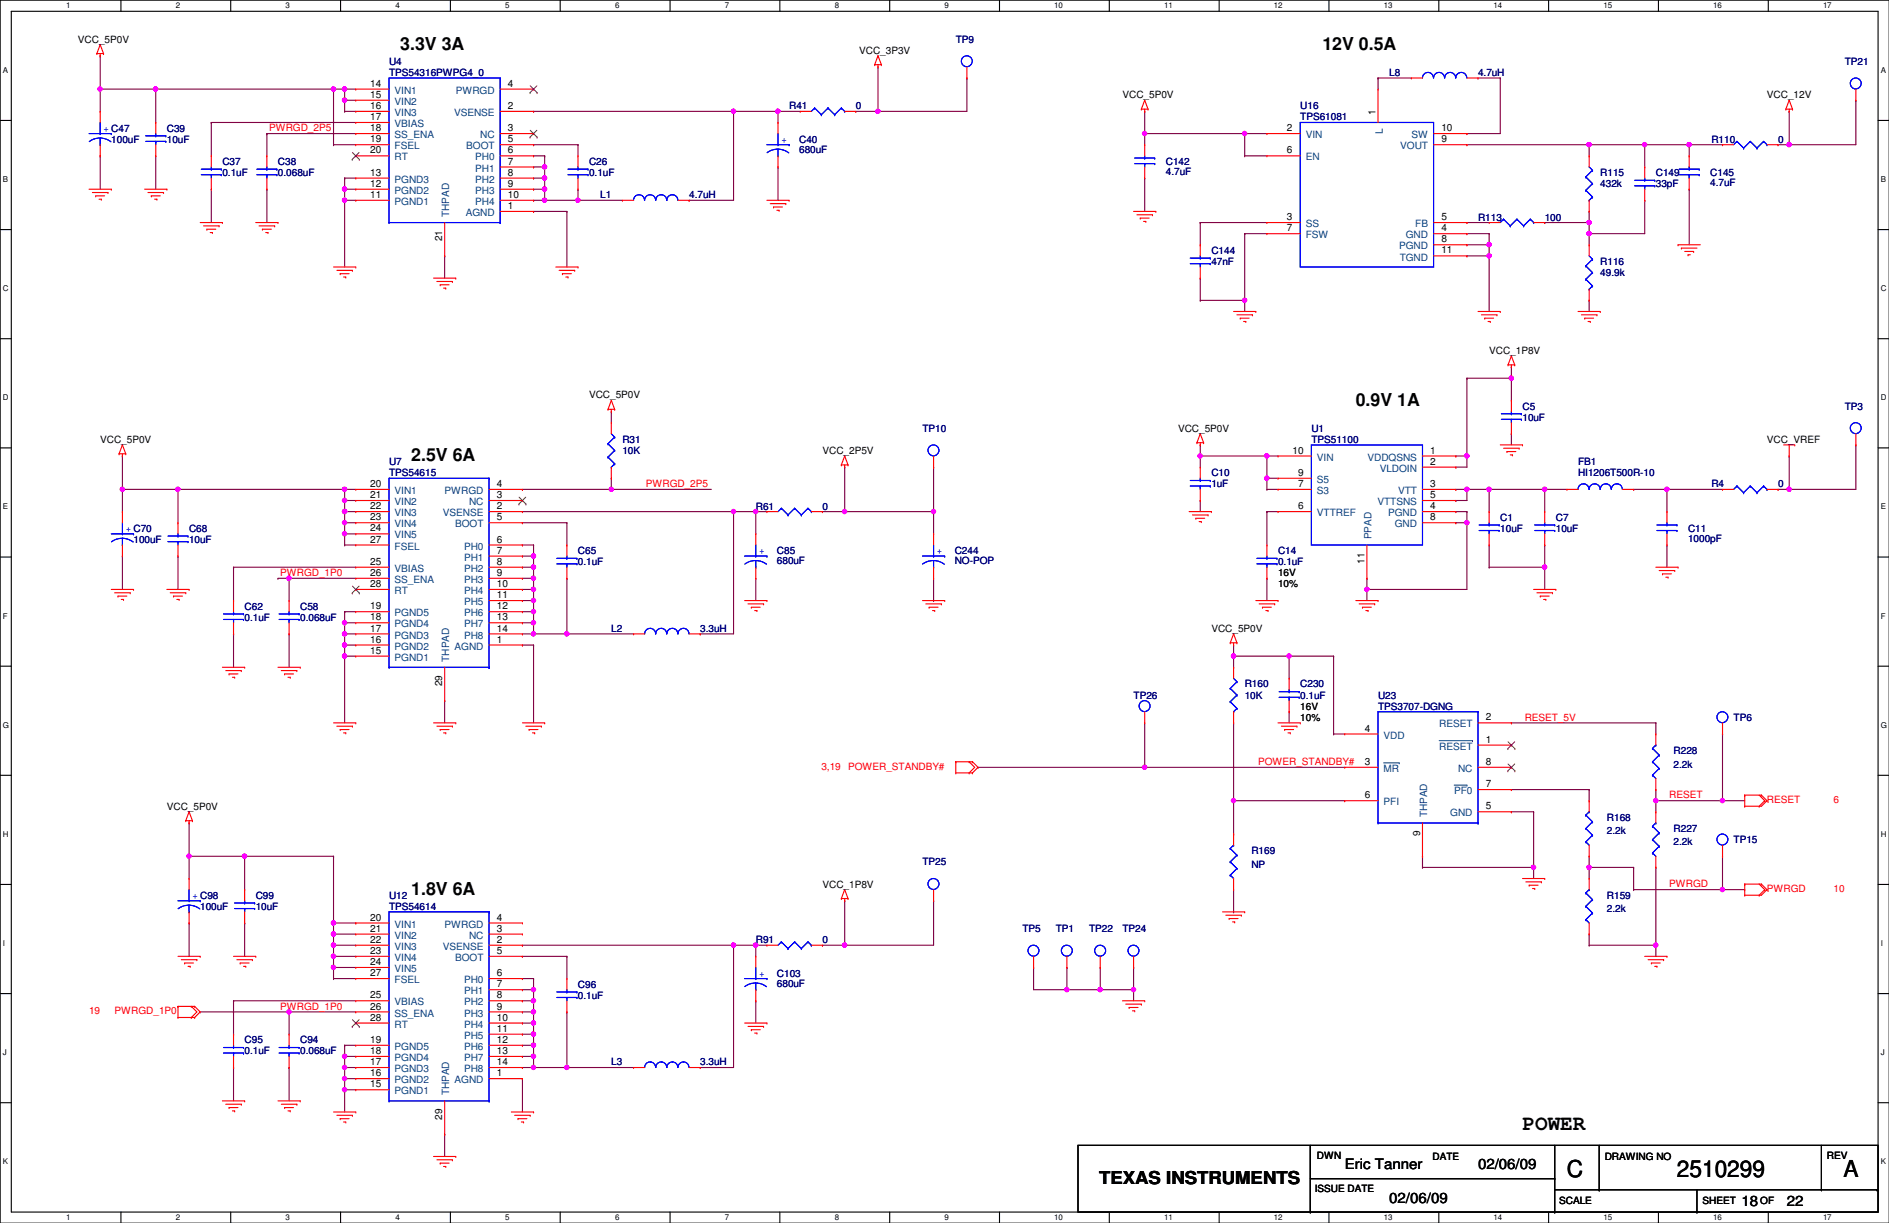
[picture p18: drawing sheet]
<svg xmlns="http://www.w3.org/2000/svg" width="432mm" height="279mm" viewBox="0 0 432 279" stroke-linecap="round" stroke-linejoin="round" font-family="sans-serif">
<defs><g id="words">
<g font-size="5.3">
<text x="358.2" y="269">C</text>
<text x="383.3" y="269">2510299</text>
<text x="421.4" y="269">A</text>
</g>
<text font-size="4.8" x="348" y="258.1">POWER</text>
<g font-size="4.1">
<text x="91.5" y="11.4">3.3V 3A</text>
<text x="302.3" y="11.4">12V 0.5A</text>
<text x="309.9" y="92.7">0.9V 1A</text>
<text x="94" y="105.4">2.5V 6A</text>
<text x="94" y="204.5">1.8V 6A</text>
<text x="251.2" y="270.5">TEXAS INSTRUMENTS</text>
</g>
<g font-size="3.3">
<text x="307.4" y="267.2">Eric Tanner</text>
<text x="337.9" y="267.2">02/06/09</text>
<text x="317.5" y="274.8">02/06/09</text>
<text x="398.1" y="275.5">18</text>
<text x="408.5" y="275.5">22</text>
</g>
<g font-size="2.3">
<text x="17.8" y="9.7">VCC_5P0V</text>
<text x="196.4" y="12.3">VCC_3P3V</text>
<text x="84.6" y="22.4">15</text>
<text x="84.6" y="19.8">14</text>
<text x="116.1" y="19.8">4</text>
<text x="256.6" y="22.4">VCC_5P0V</text>
<text x="403.9" y="22.4">VCC_12V</text>
<text x="84.6" y="30">18</text>
<text x="84.6" y="27.4">17</text>
<text x="84.6" y="24.9">16</text>
<text x="116.1" y="24.9">2</text>
<text x="116.1" y="30">3</text>
<text x="294.2" y="30">2</text>
<text x="314.5" y="26.2" transform="rotate(-90 314.5 26.2)">1</text>
<text x="329.5" y="30">10</text>
<text x="84.6" y="35.1">20</text>
<text x="84.6" y="32.5">19</text>
<text x="116.1" y="32.5">5</text>
<text x="116.1" y="35.1">6</text>
<text x="294.2" y="35.1">6</text>
<text x="329.5" y="32.5">9</text>
<text x="84.6" y="40.1">13</text>
<text x="116.1" y="37.6">7</text>
<text x="116.1" y="40.1">8</text>
<text x="84.6" y="42.7">12</text>
<text x="84.6" y="45.2">11</text>
<text x="116.1" y="47.8">1</text>
<text x="116.1" y="42.7">9</text>
<text x="116.1" y="45.2">10</text>
<text x="294.2" y="50.3">3</text>
<text x="294.2" y="52.8">7</text>
<text x="329.5" y="52.8">4</text>
<text x="329.5" y="50.3">5</text>
<text x="101.1" y="55.2" transform="rotate(-90 101.1 55.2)">21</text>
<text x="329.5" y="55.4">8</text>
<text x="329.5" y="57.9">11</text>
<text x="340.4" y="80.9">VCC_1P8V</text>
<text x="134.7" y="91">VCC_5P0V</text>
<text x="22.9" y="101.2">VCC_5P0V</text>
<text x="269.3" y="98.6">VCC_5P0V</text>
<text x="403.9" y="101.2">VCC_VREF</text>
<text x="188" y="103.7">VCC_2P5V</text>
<text x="295.4" y="103.6">10</text>
<text x="326.9" y="103.6">1</text>
<text x="326.9" y="106.2">2</text>
<text x="84.6" y="113.8">21</text>
<text x="84.6" y="111.3">20</text>
<text x="113.6" y="113.8">3</text>
<text x="113.6" y="111.3">4</text>
<text x="296.7" y="108.7">9</text>
<text x="296.7" y="111.3">7</text>
<text x="326.9" y="111.3">3</text>
<text x="326.9" y="113.8">5</text>
<text x="84.6" y="118.9">23</text>
<text x="84.6" y="116.3">22</text>
<text x="113.6" y="116.3">2</text>
<text x="113.6" y="118.9">5</text>
<text x="296.7" y="116.3">6</text>
<text x="326.9" y="116.3">4</text>
<text x="326.9" y="118.9">8</text>
<text x="84.6" y="124">27</text>
<text x="84.6" y="121.4">24</text>
<text x="113.6" y="124">6</text>
<text x="84.6" y="131.6">26</text>
<text x="84.6" y="129">25</text>
<text x="113.6" y="126.5">7</text>
<text x="113.6" y="129">8</text>
<text x="113.6" y="131.6">9</text>
<text x="292.1" y="131.7">16V</text>
<text x="311.9" y="128.8" transform="rotate(-90 311.9 128.8)">11</text>
<text x="84.6" y="134.1">28</text>
<text x="113.6" y="134.1">10</text>
<text x="113.6" y="136.7">11</text>
<text x="292.1" y="134.2">10%</text>
<text x="84.6" y="139.2">19</text>
<text x="84.6" y="141.7">18</text>
<text x="113.6" y="139.2">12</text>
<text x="113.6" y="141.7">13</text>
<text x="84.6" y="144.3">17</text>
<text x="84.6" y="146.8">16</text>
<text x="84.6" y="149.4">15</text>
<text x="113.6" y="146.8">1</text>
<text x="113.6" y="144.3">14</text>
<text x="276.9" y="144.4">VCC_5P0V</text>
<text x="101.1" y="156.8" transform="rotate(-90 101.1 156.8)">29</text>
<text x="297.2" y="164.7">10%</text>
<text x="297.2" y="162.1">16V</text>
<text x="312" y="167.1">4</text>
<text x="339.6" y="164.6">2</text>
<text x="339.6" y="169.7">1</text>
<text x="312" y="174.8">3</text>
<text x="339.6" y="174.8">8</text>
<text x="339.6" y="179.8">7</text>
<text x="38.1" y="185">VCC_5P0V</text>
<text x="312" y="182.4">6</text>
<text x="339.6" y="184.9">5</text>
<text x="324.6" y="191.1" transform="rotate(-90 324.6 191.1)">9</text>
<text x="188" y="202.8">VCC_1P8V</text>
<text x="84.6" y="215.4">22</text>
<text x="84.6" y="212.9">21</text>
<text x="84.6" y="210.3">20</text>
<text x="113.6" y="215.4">2</text>
<text x="113.6" y="212.9">3</text>
<text x="113.6" y="210.3">4</text>
<text x="84.6" y="220.5">24</text>
<text x="84.6" y="217.9">23</text>
<text x="113.6" y="217.9">5</text>
<text x="84.6" y="223">27</text>
<text x="113.6" y="223">6</text>
<text x="113.6" y="225.6">7</text>
<text x="84.6" y="233.2">28</text>
<text x="84.6" y="230.6">26</text>
<text x="84.6" y="228.1">25</text>
<text x="113.6" y="228.1">8</text>
<text x="113.6" y="230.6">9</text>
<text x="113.6" y="233.2">10</text>
<text x="84.6" y="238.3">19</text>
<text x="113.6" y="235.7">11</text>
<text x="113.6" y="238.3">12</text>
<text x="84.6" y="240.8">18</text>
<text x="84.6" y="243.3">17</text>
<text x="84.6" y="245.9">16</text>
<text x="113.6" y="245.9">1</text>
<text x="113.6" y="240.8">13</text>
<text x="113.6" y="243.3">14</text>
<text x="84.6" y="248.4">15</text>
<text x="101.1" y="255.8" transform="rotate(-90 101.1 255.8)">29</text>
<text x="301" y="264.8">DWN</text>
<text x="327.4" y="265">DATE</text>
<text x="366.8" y="265">DRAWING NO</text>
<text x="417.6" y="264.8">REV</text>
<text x="300.5" y="272.4">ISSUE DATE</text>
<text x="356.4" y="275.2">SCALE</text>
<text x="389.2" y="275.2">SHEET</text>
<text x="402.4" y="275.2">OF</text>
</g>
<g font-size="2.3" fill="#000080">
<text x="218.5" y="9.7">TP9</text>
<text x="88.9" y="14.8">U4</text>
<text x="88.9" y="17.4">TPS54316PWPG4_0</text>
<text x="317.5" y="17.4">L8</text>
<text x="337.9" y="17.4">4.7uH</text>
<text x="421.7" y="14.8">TP21</text>
<text x="180.4" y="25">R41</text>
<text x="195.6" y="25">0</text>
<text x="297.2" y="25">U16</text>
<text x="297.2" y="27.5">TPS61081</text>
<text x="25.4" y="32.6">100uF</text>
<text x="38.1" y="30.1">C39</text>
<text x="38.1" y="32.6">10uF</text>
<text x="182.7" y="32.6">C40</text>
<text x="182.7" y="34.9">680uF</text>
<text x="391.2" y="32.6">R110</text>
<text x="406.4" y="32.6">0</text>
<text x="50.8" y="37.7">C37</text>
<text x="50.8" y="40.2">0.1uF</text>
<text x="63.5" y="37.7">C38</text>
<text x="63.5" y="40.2">0.068uF</text>
<text x="134.7" y="37.7">C26</text>
<text x="134.7" y="40.2">0.1uF</text>
<text x="266.5" y="37.7">C142</text>
<text x="266.5" y="40">4.7uF</text>
<text x="365.8" y="40.2">R115</text>
<text x="378.5" y="40.2">C149</text>
<text x="390.9" y="40.2">C145</text>
<text x="137.2" y="45.3">L1</text>
<text x="157.5" y="45.3">4.7uH</text>
<text x="365.8" y="42.8">432k</text>
<text x="378.5" y="42.8">33pF</text>
<text x="390.9" y="42.5">4.7uF</text>
<text x="337.9" y="50.4">R113</text>
<text x="353.1" y="50.4">100</text>
<text x="276.9" y="58">C144</text>
<text x="276.9" y="60.5">47nF</text>
<text x="365.8" y="60.5">R116</text>
<text x="365.8" y="63.1">49.9k</text>
<text x="348" y="93.6">C5</text>
<text x="421.7" y="93.6">TP3</text>
<text x="142.3" y="101.2">R31</text>
<text x="210.9" y="98.6">TP10</text>
<text x="299.8" y="98.6">U1</text>
<text x="299.8" y="101.2">TPS51100</text>
<text x="348" y="96.1">10uF</text>
<text x="88.9" y="106.3">U7</text>
<text x="142.3" y="103.7">10K</text>
<text x="360.7" y="106.3">FB1</text>
<text x="88.9" y="108.8">TPS54615</text>
<text x="276.9" y="108.8">C10</text>
<text x="276.9" y="111.3">1uF</text>
<text x="360.7" y="108.8">HI1206T500R-10</text>
<text x="391.2" y="111.3">R4</text>
<text x="406.4" y="111.3">0</text>
<text x="172.8" y="116.4">R61</text>
<text x="188" y="116.4">0</text>
<text x="342.9" y="119">C1</text>
<text x="355.6" y="119">C7</text>
<text x="30.5" y="124">100uF</text>
<text x="43.2" y="121.5">C68</text>
<text x="43.2" y="124">10uF</text>
<text x="342.9" y="121.5">10uF</text>
<text x="355.6" y="121.5">10uF</text>
<text x="385.9" y="121.5">C11</text>
<text x="385.9" y="123.8">1000pF</text>
<text x="132.1" y="126.6">C65</text>
<text x="132.1" y="129.1">0.1uF</text>
<text x="177.6" y="126.6">C85</text>
<text x="177.6" y="128.9">680uF</text>
<text x="218.2" y="126.6">C244</text>
<text x="218.2" y="128.9">NO-POP</text>
<text x="292.1" y="126.6">C14</text>
<text x="292.1" y="129.1">0.1uF</text>
<text x="55.9" y="139.3">C62</text>
<text x="55.9" y="141.8">0.1uF</text>
<text x="68.6" y="139.3">C58</text>
<text x="68.6" y="141.8">0.068uF</text>
<text x="139.7" y="144.4">L2</text>
<text x="160.1" y="144.4">3.3uH</text>
<text x="259.1" y="159.6">TP26</text>
<text x="284.5" y="157.1">R160</text>
<text x="284.5" y="159.6">10K</text>
<text x="297.2" y="157.1">C230</text>
<text x="297.2" y="159.6">0.1uF</text>
<text x="315" y="159.6">U23</text>
<text x="315" y="162.1">TPS3707-DGNG</text>
<text x="396.3" y="164.7">TP6</text>
<text x="382.6" y="172.3">R228</text>
<text x="382.6" y="175.3">2.2k</text>
<text x="367.3" y="187.5">R168</text>
<text x="367.3" y="190.6">2.2k</text>
<text x="382.6" y="190.1">R227</text>
<text x="210.9" y="197.7">TP25</text>
<text x="286" y="195.2">R169</text>
<text x="382.6" y="193.1">2.2k</text>
<text x="396.3" y="192.6">TP15</text>
<text x="286" y="198.2">NP</text>
<text x="45.8" y="207.9">100uF</text>
<text x="58.5" y="205.3">C99</text>
<text x="58.5" y="207.9">10uF</text>
<text x="88.9" y="205.3">U12</text>
<text x="88.9" y="207.9">TPS54614</text>
<text x="367.3" y="205.3">R159</text>
<text x="367.3" y="208.4">2.2k</text>
<text x="172.8" y="215.5">R91</text>
<text x="188" y="215.5">0</text>
<text x="233.7" y="212.9">TP5</text>
<text x="241.3" y="212.9">TP1</text>
<text x="249" y="212.9">TP22</text>
<text x="256.6" y="212.9">TP24</text>
<text x="132.1" y="225.6">C96</text>
<text x="177.6" y="223.1">C103</text>
<text x="177.6" y="225.4">680uF</text>
<text x="132.1" y="228.2">0.1uF</text>
<text x="55.9" y="238.3">C95</text>
<text x="68.6" y="238.3">C94</text>
<text x="55.9" y="240.9">0.1uF</text>
<text x="68.6" y="240.9">0.068uF</text>
<text x="139.7" y="243.4">L3</text>
<text x="160.1" y="243.4">3.3uH</text>
</g>
<g font-size="2.3" fill="#004080">
<text x="90.2" y="24">VIN2</text>
<text x="90.2" y="21.4">VIN1</text>
<text x="104.2" y="21.4">PWRGD</text>
<text x="90.2" y="29">VBIAS</text>
<text x="90.2" y="26.5">VIN3</text>
<text x="103.8" y="26.5">VSENSE</text>
<text x="90.2" y="34.1">FSEL</text>
<text x="90.2" y="31.6">SS_ENA</text>
<text x="106.6" y="34.1">BOOT</text>
<text x="109.8" y="31.6">NC</text>
<text x="298.5" y="31.6">VIN</text>
<text x="316.1" y="30.5" transform="rotate(-90 316.1 30.5)">L</text>
<text x="320.1" y="34.1">VOUT</text>
<text x="322.6" y="31.6">SW</text>
<text x="90.2" y="36.7">RT</text>
<text x="90.2" y="41.7">PGND3</text>
<text x="108.6" y="36.7">PH0</text>
<text x="108.6" y="39.2">PH1</text>
<text x="108.6" y="41.7">PH2</text>
<text x="298.5" y="36.7">EN</text>
<text x="90.2" y="44.3">PGND2</text>
<text x="90.2" y="46.8">PGND1</text>
<text x="108.6" y="44.3">PH3</text>
<text x="108.6" y="46.8">PH4</text>
<text x="102.7" y="49.6" transform="rotate(-90 102.7 49.6)">THPAD</text>
<text x="106.5" y="49.4">AGND</text>
<text x="298.5" y="51.9">SS</text>
<text x="323.5" y="51.9">FB</text>
<text x="298.5" y="54.4">FSW</text>
<text x="319.8" y="57">PGND</text>
<text x="320" y="59.5">TGND</text>
<text x="321.4" y="54.4">GND</text>
<text x="301" y="105.2">VIN</text>
<text x="312.6" y="105.2">VDDQSNS</text>
<text x="315.4" y="107.8">VLDOIN</text>
<text x="90.2" y="112.9">VIN1</text>
<text x="101.6" y="112.9">PWRGD</text>
<text x="301" y="110.3">S5</text>
<text x="301" y="112.9">S3</text>
<text x="319.6" y="112.9">VTT</text>
<text x="90.2" y="117.9">VIN3</text>
<text x="90.2" y="115.4">VIN2</text>
<text x="101.3" y="117.9">VSENSE</text>
<text x="107.2" y="115.4">NC</text>
<text x="301" y="117.9">VTTREF</text>
<text x="314.9" y="115.4">VTTSNS</text>
<text x="317.3" y="117.9">PGND</text>
<text x="90.2" y="125.6">FSEL</text>
<text x="90.2" y="123">VIN5</text>
<text x="90.2" y="120.5">VIN4</text>
<text x="104.1" y="120.5">BOOT</text>
<text x="106.1" y="125.6">PH0</text>
<text x="313.5" y="123.2" transform="rotate(-90 313.5 123.2)">PPAD</text>
<text x="318.8" y="120.5">GND</text>
<text x="90.2" y="130.6">VBIAS</text>
<text x="106.1" y="128.1">PH1</text>
<text x="106.1" y="130.6">PH2</text>
<text x="90.2" y="135.7">RT</text>
<text x="90.2" y="133.2">SS_ENA</text>
<text x="106.1" y="133.2">PH3</text>
<text x="106.1" y="135.7">PH4</text>
<text x="90.2" y="140.8">PGND5</text>
<text x="90.2" y="143.3">PGND4</text>
<text x="106.1" y="138.3">PH5</text>
<text x="106.1" y="140.8">PH6</text>
<text x="106.1" y="143.3">PH7</text>
<text x="90.2" y="145.9">PGND3</text>
<text x="90.2" y="148.4">PGND2</text>
<text x="103.9" y="148.4">AGND</text>
<text x="106.1" y="145.9">PH8</text>
<text x="90.2" y="151">PGND1</text>
<text x="102.7" y="151.2" transform="rotate(-90 102.7 151.2)">THPAD</text>
<text x="329" y="166.2">RESET</text>
<text x="316.3" y="168.7">VDD</text>
<text x="329" y="171.3">RESET</text>
<text x="316.3" y="176.4">MR</text>
<text x="333.3" y="176.4">NC</text>
<text x="316.3" y="184">PFI</text>
<text x="332.4" y="181.4">PF0</text>
<text x="326.2" y="186.7" transform="rotate(-90 326.2 186.7)">THPAD</text>
<text x="331.5" y="186.5">GND</text>
<text x="90.2" y="214.5">VIN2</text>
<text x="90.2" y="211.9">VIN1</text>
<text x="101.6" y="211.9">PWRGD</text>
<text x="107.2" y="214.5">NC</text>
<text x="90.2" y="219.5">VIN4</text>
<text x="90.2" y="217">VIN3</text>
<text x="101.3" y="217">VSENSE</text>
<text x="104.1" y="219.5">BOOT</text>
<text x="90.2" y="224.6">FSEL</text>
<text x="90.2" y="222.1">VIN5</text>
<text x="106.1" y="224.6">PH0</text>
<text x="106.1" y="227.2">PH1</text>
<text x="90.2" y="232.2">SS_ENA</text>
<text x="90.2" y="229.7">VBIAS</text>
<text x="106.1" y="229.7">PH2</text>
<text x="106.1" y="232.2">PH3</text>
<text x="90.2" y="234.8">RT</text>
<text x="90.2" y="239.9">PGND5</text>
<text x="106.1" y="234.8">PH4</text>
<text x="106.1" y="237.3">PH5</text>
<text x="106.1" y="239.9">PH6</text>
<text x="90.2" y="242.4">PGND4</text>
<text x="90.2" y="244.9">PGND3</text>
<text x="106.1" y="242.4">PH7</text>
<text x="106.1" y="244.9">PH8</text>
<text x="90.2" y="247.5">PGND2</text>
<text x="90.2" y="250">PGND1</text>
<text x="102.7" y="250.2" transform="rotate(-90 102.7 250.2)">THPAD</text>
<text x="103.9" y="247.5">AGND</text>
</g>
<g font-size="2.3" fill="#00f">
<text x="23.7" y="30.1">+ C47</text>
<text x="178.6" y="32.6">+</text>
<text x="28.7" y="121.5">+ C70</text>
<text x="173.5" y="126.6">+</text>
<text x="214.2" y="126.6">+</text>
<text x="44" y="205.4">+ C98</text>
<text x="173.5" y="223.1">+</text>
</g>
<g font-size="2.3" fill="#f00">
<text x="61.5" y="30">PWRGD_2P5</text>
<text x="147.6" y="111.3">PWRGD_2P5</text>
<text x="64.1" y="131.6">PWRGD_1P0</text>
<text x="348.5" y="164.6">RESET_5V</text>
<text x="187.7" y="175.9">3,19</text>
<text x="193.8" y="175.9">POWER_STANDBY#</text>
<text x="287.6" y="174.8">POWER_STANDBY#</text>
<text x="381.6" y="182.4">RESET</text>
<text x="403.9" y="183.5">RESET</text>
<text x="419.1" y="183.5">6</text>
<text x="381.6" y="202.7">PWRGD</text>
<text x="403.9" y="203.8">PWRGD</text>
<text x="419.1" y="203.8">10</text>
<text x="20.4" y="231.7">19</text>
<text x="26.2" y="231.7">PWRGD_1P0</text>
<text x="64.1" y="230.7">PWRGD_1P0</text>
</g>
<g font-size="1.8">
<text x="15.1" y="1.9">1</text>
<text x="40.2" y="1.9">2</text>
<text x="65.3" y="1.9">3</text>
<text x="90.4" y="1.9">4</text>
<text x="115.5" y="1.9">5</text>
<text x="140.6" y="1.9">6</text>
<text x="165.7" y="1.9">7</text>
<text x="190.8" y="1.9">8</text>
<text x="215.9" y="1.9">9</text>
<text x="241" y="1.9">10</text>
<text x="266.1" y="1.9">11</text>
<text x="291.2" y="1.9">12</text>
<text x="316.3" y="1.9">13</text>
<text x="341.4" y="1.9">14</text>
<text x="366.5" y="1.9">15</text>
<text x="391.6" y="1.9">16</text>
<text x="416.7" y="1.9">17</text>
<text x=".7" y="16.6">A</text>
<text x="429.9" y="16.6">A</text>
<text x=".7" y="41.6">B</text>
<text x="429.9" y="41.6">B</text>
<text x=".7" y="66.5">C</text>
<text x="429.9" y="66.5">C</text>
<text x=".7" y="91.4">D</text>
<text x="429.9" y="91.4">D</text>
<text x=".7" y="116.4">E</text>
<text x="429.9" y="116.4">E</text>
<text x=".7" y="141.3">F</text>
<text x="429.9" y="141.3">F</text>
<text x=".7" y="166.2">G</text>
<text x="429.9" y="166.2">G</text>
<text x=".7" y="191.2">H</text>
<text x="429.9" y="191.2">H</text>
<text x=".7" y="216.1">I</text>
<text x="429.9" y="216.1">I</text>
<text x=".7" y="241">J</text>
<text x="429.9" y="241">J</text>
<text x=".7" y="266">K</text>
<text x="429.9" y="266">K</text>
<text x="15.1" y="278.8">1</text>
<text x="40.2" y="278.8">2</text>
<text x="65.3" y="278.8">3</text>
<text x="90.4" y="278.8">4</text>
<text x="115.5" y="278.8">5</text>
<text x="140.6" y="278.8">6</text>
<text x="165.7" y="278.8">7</text>
<text x="190.8" y="278.8">8</text>
<text x="215.9" y="278.8">9</text>
<text x="241" y="278.8">10</text>
<text x="266.1" y="278.8">11</text>
<text x="291.2" y="278.8">12</text>
<text x="316.3" y="278.8">13</text>
<text x="341.4" y="278.8">14</text>
<text x="366.5" y="278.8">15</text>
<text x="391.6" y="278.8">16</text>
<text x="416.7" y="278.8">17</text>
</g>
</g></defs>
<path d="M0 0h431.8v279.4h-431.8zM2.6 2.6h426.7v274.3h-426.7z" fill="none" stroke="#000" stroke-width=".25"/>
<g fill="#fff">
<path d="M15.1 .3h1v2h-1z"/>
<path d="M15.1 277.2h1v1.9h-1z"/>
</g>
<path d="M27.6 0v2.6M27.6 276.9v2.5" fill="none" stroke="#000" stroke-width=".25"/>
<g fill="#fff">
<path d="M40.2 .3h.9v2h-.9z"/>
<path d="M40.2 277.2h.9v1.9h-.9z"/>
</g>
<path d="M52.7 0v2.6M52.7 276.9v2.5" fill="none" stroke="#000" stroke-width=".25"/>
<g fill="#fff">
<path d="M65.3 .3h1v2h-1z"/>
<path d="M65.3 277.2h1v1.9h-1z"/>
</g>
<path d="M77.9 0v2.6M77.9 276.9v2.5" fill="none" stroke="#000" stroke-width=".25"/>
<g fill="#fff">
<path d="M90.4 .3h1v2h-1z"/>
<path d="M90.4 277.2h1v1.9h-1z"/>
</g>
<path d="M103 0v2.6M103 276.9v2.5" fill="none" stroke="#000" stroke-width=".25"/>
<g fill="#fff">
<path d="M115.5 .3h1v2h-1z"/>
<path d="M115.5 277.2h1v1.9h-1z"/>
</g>
<path d="M128.1 0v2.6M128.1 276.9v2.5" fill="none" stroke="#000" stroke-width=".25"/>
<g fill="#fff">
<path d="M140.6 .3h1v2h-1z"/>
<path d="M140.6 277.2h1v1.9h-1z"/>
</g>
<path d="M153.2 0v2.6M153.2 276.9v2.5" fill="none" stroke="#000" stroke-width=".25"/>
<g fill="#fff">
<path d="M165.7 .3h1v2h-1z"/>
<path d="M165.7 277.2h1v1.9h-1z"/>
</g>
<path d="M178.3 0v2.6M178.3 276.9v2.5" fill="none" stroke="#000" stroke-width=".25"/>
<g fill="#fff">
<path d="M190.8 .3h1v2h-1z"/>
<path d="M190.8 277.2h1v1.9h-1z"/>
</g>
<path d="M203.4 0v2.6M203.4 276.9v2.5" fill="none" stroke="#000" stroke-width=".25"/>
<g fill="#fff">
<path d="M215.9 .3h1v2h-1z"/>
<path d="M215.9 277.2h1v1.9h-1z"/>
</g>
<path d="M228.5 0v2.6M228.5 276.9v2.5" fill="none" stroke="#000" stroke-width=".25"/>
<g fill="#fff">
<path d="M241 .3h2v2h-2z"/>
<path d="M241 277.2h2v1.9h-2z"/>
</g>
<path d="M253.6 0v2.6M253.6 276.9v2.5" fill="none" stroke="#000" stroke-width=".25"/>
<g fill="#fff">
<path d="M266.1 .3h2v2h-2z"/>
<path d="M266.1 277.2h2v1.9h-2z"/>
</g>
<path d="M278.7 0v2.6M278.7 276.9v2.5" fill="none" stroke="#000" stroke-width=".25"/>
<g fill="#fff">
<path d="M291.2 .3h2v2h-2z"/>
<path d="M291.2 277.2h2v1.9h-2z"/>
</g>
<path d="M303.8 0v2.6M303.8 276.9v2.5" fill="none" stroke="#000" stroke-width=".25"/>
<g fill="#fff">
<path d="M316.3 .3h2v2h-2z"/>
<path d="M316.3 277.2h2v1.9h-2z"/>
</g>
<path d="M328.9 0v2.6M328.9 276.9v2.5" fill="none" stroke="#000" stroke-width=".25"/>
<g fill="#fff">
<path d="M341.4 .3h2v2h-2z"/>
<path d="M341.4 277.2h2v1.9h-2z"/>
</g>
<path d="M354 0v2.6M354 276.9v2.5" fill="none" stroke="#000" stroke-width=".25"/>
<g fill="#fff">
<path d="M366.5 .3h2v2h-2z"/>
<path d="M366.5 277.2h2v1.9h-2z"/>
</g>
<path d="M379.1 0v2.6M379.1 276.9v2.5" fill="none" stroke="#000" stroke-width=".25"/>
<g fill="#fff">
<path d="M391.6 .3h2v2h-2z"/>
<path d="M391.6 277.2h2v1.9h-2z"/>
</g>
<path d="M404.2 0v2.6M404.2 276.9v2.5" fill="none" stroke="#000" stroke-width=".25"/>
<g fill="#fff">
<path d="M416.7 .3h2v2h-2z"/>
<path d="M416.7 277.2h2v1.9h-2z"/>
<path d="M.7 15h1.2v2h-1.2z"/>
<path d="M429.9 15h1.2v2h-1.2z"/>
<path d="M.7 40h1.2v2h-1.2z"/>
<path d="M429.9 40h1.2v2h-1.2z"/>
</g>
<path d="M0 27.5h2.6M429.3 27.5h2.5" fill="none" stroke="#000" stroke-width=".25"/>
<g fill="#fff">
<path d="M.7 64.9h1.2v2h-1.2z"/>
<path d="M429.9 64.9h1.3v2h-1.3z"/>
</g>
<path d="M0 52.5h2.6M429.3 52.5h2.5" fill="none" stroke="#000" stroke-width=".25"/>
<g fill="#fff">
<path d="M.7 89.8h1.2v2h-1.2z"/>
<path d="M429.9 89.8h1.3v2h-1.3z"/>
</g>
<path d="M0 77.4h2.6M429.3 77.4h2.5" fill="none" stroke="#000" stroke-width=".25"/>
<g fill="#fff">
<path d="M.7 114.8h1.2v2h-1.2z"/>
<path d="M429.9 114.8h1.2v2h-1.2z"/>
</g>
<path d="M0 102.3h2.6M429.3 102.3h2.5" fill="none" stroke="#000" stroke-width=".25"/>
<g fill="#fff">
<path d="M.7 139.7h1.1v2h-1.1z"/>
<path d="M429.9 139.7h1.1v2h-1.1z"/>
</g>
<path d="M0 127.3h2.6M429.3 127.3h2.5" fill="none" stroke="#000" stroke-width=".25"/>
<g fill="#fff">
<path d="M.7 164.6h1.4v2h-1.4z"/>
<path d="M429.9 164.6h1.4v2h-1.4z"/>
</g>
<path d="M0 152.2h2.6M429.3 152.2h2.5" fill="none" stroke="#000" stroke-width=".25"/>
<g fill="#fff">
<path d="M.7 189.6h1.2v2h-1.2z"/>
<path d="M429.9 189.6h1.3v2h-1.3z"/>
</g>
<path d="M0 177.1h2.6M429.3 177.1h2.5" fill="none" stroke="#000" stroke-width=".25"/>
<g fill="#fff">
<path d="M.7 214.5h.5v2h-.5z"/>
<path d="M429.9 214.5h.5v2h-.5z"/>
</g>
<path d="M0 202.1h2.6M429.3 202.1h2.5" fill="none" stroke="#000" stroke-width=".25"/>
<g fill="#fff">
<path d="M.7 239.4h.9v2h-.9z"/>
<path d="M429.9 239.4h.9v2h-.9z"/>
</g>
<path d="M0 227h2.6M429.3 227h2.5" fill="none" stroke="#000" stroke-width=".25"/>
<g fill="#fff">
<path d="M.7 264.4h1.2v2h-1.2z"/>
<path d="M429.9 264.4h1.2v2h-1.2z"/>
</g>
<path d="M0 251.9h2.6M429.3 251.9h2.5" fill="none" stroke="#000" stroke-width=".25"/>
<path d="M315 17.8h.1M315 17.8v2.6M315 17.8h7.6M337.9 17.8h.1M337.9 17.8h5M342.9 17.8h.1M342.9 17.8v12.7h-7.6M284.5 30.5h.1M284.5 30.5h5.1M335.3 30.5h.1" fill="none" stroke="#800040" stroke-width=".25"/>
<circle cx="284.5" cy="30.5" r=".49" fill="#f0f"/>
<circle cx="284.5" cy="30.5" r=".49" fill="none" stroke="#f0f" stroke-width=".25"/>
<path d="M261.7 25.4h.1M261.7 30.5h.1M261.7 25.4v7.7M261.7 30.5h22.8M284.5 35.6h.1M284.5 30.5h.1M284.5 35.6h5.1M284.5 30.5v5.1M261.7 40.7h.1M261.7 40.7v7.6" fill="none" stroke="#800040" stroke-width=".25"/>
<circle cx="261.6" cy="30.5" r=".49" fill="#f0f"/>
<circle cx="261.6" cy="30.5" r=".49" fill="none" stroke="#f0f" stroke-width=".25"/>
<path d="M363.3 33.1h.1M363.3 33.1v2.5M406.4 33.1h.1M406.4 33.1h2.6M335.3 50.8h.1M335.3 50.8h5.1M353.1 50.8h.1M353.1 50.8h10.2M363.3 53.4h.1M363.3 53.4v2.5" fill="none" stroke="#800040" stroke-width=".25"/>
<circle cx="409" cy="33" r=".49" fill="#f0f"/>
<circle cx="409" cy="33" r=".49" fill="none" stroke="#f0f" stroke-width=".25"/>
<path d="M335.3 53.4h.1M335.3 55.9h.1M335.3 53.4h5.1M335.3 55.9h5.1" fill="none" stroke="#800040" stroke-width=".25"/>
<circle cx="340.4" cy="55.9" r=".49" fill="#f0f"/>
<circle cx="340.4" cy="55.9" r=".49" fill="none" stroke="#f0f" stroke-width=".25"/>
<path d="M335.3 58.5h.1M335.3 58.5h5.1M340.4 58.5h.1M340.4 58.5v12.7" fill="none" stroke="#800040" stroke-width=".25"/>
<circle cx="340.4" cy="58.4" r=".49" fill="#f0f"/>
<circle cx="340.4" cy="58.4" r=".49" fill="none" stroke="#f0f" stroke-width=".25"/>
<path d="M335.3 33.1h.1M335.3 33.1h28M409 25.4h.1M409 25.4v7.7M284.5 53.4h.1M284.5 53.4h5.1M386.1 43.2h.1M386.1 43.2v12.7M284.5 68.6h.1M284.5 68.6v2.6" fill="none" stroke="#800040" stroke-width=".25"/>
<circle cx="284.5" cy="68.6" r=".49" fill="#f0f"/>
<circle cx="284.5" cy="68.6" r=".49" fill="none" stroke="#f0f" stroke-width=".25"/>
<path d="M274.4 50.8h.1M274.4 50.8h15.2M274.4 50.8v5.1M284.5 53.4h.1M284.5 53.4v15.2h-10.1M363.3 53.4h.1M363.3 53.4h12.7M274.4 63.5h.1M274.4 68.6h.1M274.4 63.5v5.1M363.3 68.6h.1M363.3 68.6v2.6" fill="none" stroke="#800040" stroke-width=".25"/>
<circle cx="363.2" cy="53.4" r=".49" fill="#f0f"/>
<circle cx="363.2" cy="53.4" r=".49" fill="none" stroke="#f0f" stroke-width=".25"/>
<path d="M376 33.1h.1M376 33.1v5M363.3 50.8h.1M363.3 50.8v2.6M376 45.8h.1M376 45.8v7.6" fill="none" stroke="#800040" stroke-width=".25"/>
<circle cx="363.2" cy="50.8" r=".49" fill="#f0f"/>
<circle cx="363.2" cy="50.8" r=".49" fill="none" stroke="#f0f" stroke-width=".25"/>
<path d="M340.4 55.9h.1M340.4 53.4h.1M340.4 53.4v5.1M363.3 48.3h.1M363.3 48.3v2.5M294.7 149.9h.1M294.7 149.9h10.1M304.8 149.9h.1M304.8 149.9v17.8M304.8 167.7h.1M304.8 167.7h2.6" fill="none" stroke="#800040" stroke-width=".25"/>
<circle cx="294.7" cy="149.9" r=".49" fill="#f0f"/>
<circle cx="294.7" cy="149.9" r=".49" fill="none" stroke="#f0f" stroke-width=".25"/>
<path d="M345.5 86.4h.1M345.5 86.4v5.1M294.7 149.9h.1M294.7 149.9v5.1M294.7 162.6h.1M294.7 162.6v2.5" fill="none" stroke="#800040" stroke-width=".25"/>
<circle cx="345.5" cy="86.4" r=".49" fill="#f0f"/>
<circle cx="345.5" cy="86.4" r=".49" fill="none" stroke="#f0f" stroke-width=".25"/>
<path d="M353.1 111.8h.1M353.1 111.8h5.1" fill="none" stroke="#800040" stroke-width=".25"/>
<circle cx="353.1" cy="111.8" r=".49" fill="#f0f"/>
<circle cx="353.1" cy="111.8" r=".49" fill="none" stroke="#f0f" stroke-width=".25"/>
<path d="M409 104.2h.1M409 104.2v7.6" fill="none" stroke="#800040" stroke-width=".25"/>
<circle cx="409" cy="111.8" r=".49" fill="#f0f"/>
<circle cx="409" cy="111.8" r=".49" fill="none" stroke="#f0f" stroke-width=".25"/>
<g fill="none" stroke="#800040" stroke-width=".25">
<path d="M345.5 83.9h.1M345.5 99.1h.1M345.5 83.9v2.5M345.5 99.1v2.5M274.4 104.2h.1M274.4 104.2v2.5M332.8 106.7h.1M332.8 106.7h2.5M312.5 134.7h.1M312.5 134.7v2.5M312.5 134.7h22.8M381 124.5h.1"/>
<path d="M381 124.5v5.1M378.5 165.1h.1M378.5 165.1v2.6"/>
</g>
<circle cx="312.4" cy="134.6" r=".49" fill="#f0f"/>
<circle cx="312.4" cy="134.6" r=".49" fill="none" stroke="#f0f" stroke-width=".25"/>
<path d="M335.3 104.2h.1M335.3 104.2v2.5" fill="none" stroke="#800040" stroke-width=".25"/>
<circle cx="335.3" cy="104.2" r=".49" fill="#f0f"/>
<circle cx="335.3" cy="104.2" r=".49" fill="none" stroke="#f0f" stroke-width=".25"/>
<path d="M335.3 86.4h.1M335.3 86.4h10.2M335.3 119.4h.1M335.3 119.4v15.3" fill="none" stroke="#800040" stroke-width=".25"/>
<circle cx="335.3" cy="119.4" r=".49" fill="#f0f"/>
<circle cx="335.3" cy="119.4" r=".49" fill="none" stroke="#f0f" stroke-width=".25"/>
<g fill="none" stroke="#800040" stroke-width=".25">
<path d="M289.6 104.2h.1M289.6 109.3h.1M289.6 104.2h2.5M289.6 104.2v7.6M332.8 119.4h.1M332.8 116.9h.1M332.8 111.8h.1M332.8 116.9h2.5M332.8 111.8h2.5M335.3 116.9h.1M335.3 116.9v2.5h-2.5M312.5 132.1h.1"/>
<path d="M312.5 132.1v2.6M325.2 195.6h.1M325.2 195.6v2.6"/>
</g>
<circle cx="289.6" cy="109.2" r=".49" fill="#f0f"/>
<circle cx="289.6" cy="109.2" r=".49" fill="none" stroke="#f0f" stroke-width=".25"/>
<path d="M335.3 86.4h.1M335.3 86.4v17.8h-2.5M289.6 111.8h.1M289.6 111.8h2.5M332.8 104.2h.1M325.2 198.2h.1M325.2 198.2h25.4" fill="none" stroke="#800040" stroke-width=".25"/>
<circle cx="350.5" cy="198.1" r=".49" fill="#f0f"/>
<circle cx="350.5" cy="198.1" r=".49" fill="none" stroke="#f0f" stroke-width=".25"/>
<path d="M289.6 116.9h.1M289.6 109.3h.1M289.6 116.9h2.5M289.6 116.9v7.6M289.6 109.3h2.5M381 111.8h.1M381 111.8h12.7M393.7 167.7h.1M393.7 167.7v15.2M393.7 182.9h.1M393.7 182.9h5.1" fill="none" stroke="#800040" stroke-width=".25"/>
<circle cx="381" cy="111.8" r=".49" fill="#f0f"/>
<circle cx="381" cy="111.8" r=".49" fill="none" stroke="#f0f" stroke-width=".25"/>
<path d="M274.4 114.3h.1M274.4 104.2h.1M274.4 114.3v2.6M274.4 104.2h15.2M289.6 132.1h.1M289.6 132.1v5.1M345.5 185.5h.1M345.5 185.5h5.1M350.6 185.5h.1M350.6 185.5v12.7" fill="none" stroke="#800040" stroke-width=".25"/>
<circle cx="289.6" cy="104.2" r=".49" fill="#f0f"/>
<circle cx="289.6" cy="104.2" r=".49" fill="none" stroke="#f0f" stroke-width=".25"/>
<circle cx="274.3" cy="104.2" r=".49" fill="#f0f"/>
<circle cx="274.3" cy="104.2" r=".49" fill="none" stroke="#f0f" stroke-width=".25"/>
<path d="M274.4 101.6h.1M274.4 101.6v2.6M332.8 114.3h.1M335.3 111.8h.1M335.3 111.8v2.5h-2.5M340.4 124.5h.1M340.4 124.5v5.1M353.1 129.6h.1M353.1 129.6v5.1" fill="none" stroke="#800040" stroke-width=".25"/>
<circle cx="353.1" cy="129.6" r=".49" fill="#f0f"/>
<circle cx="353.1" cy="129.6" r=".49" fill="none" stroke="#f0f" stroke-width=".25"/>
<path d="M363.3 33.1h.1M363.3 33.1h12.7M409 111.8h.1M424.2 101.6h.1M424.2 101.6v10.2h-15.2M340.4 129.6h.1M353.1 124.5h.1M353.1 124.5v5.1h-12.7M350.6 198.2h.1M350.6 198.2v2.5" fill="none" stroke="#800040" stroke-width=".25"/>
<circle cx="363.2" cy="33" r=".49" fill="#f0f"/>
<circle cx="363.2" cy="33" r=".49" fill="none" stroke="#f0f" stroke-width=".25"/>
<g fill="none" stroke="#800040" stroke-width=".25">
<path d="M48.3 28h.1M48.3 28h33M48.3 28v7.6M78.8 25.4h.1M78.8 22.9h.1M78.8 22.9v2.5M78.8 25.4h2.5M78.8 40.7h.1M78.8 43.2h.1M78.8 45.8h.1M78.8 40.7h2.5M78.8 40.7v2.5"/>
<path d="M78.8 43.2h2.5M78.8 45.8h2.5M101.6 58.5h.1M101.6 58.5v5M122 48.3h.1M122 48.3h7.6M129.6 48.3h.1M129.6 48.3v12.7"/>
</g>
<circle cx="78.8" cy="22.9" r=".49" fill="#f0f"/>
<circle cx="78.8" cy="22.9" r=".49" fill="none" stroke="#f0f" stroke-width=".25"/>
<path d="M78.8 20.4h.1M78.8 20.4h2.5" fill="none" stroke="#800040" stroke-width=".25"/>
<circle cx="78.8" cy="20.3" r=".49" fill="#f0f"/>
<circle cx="78.8" cy="20.3" r=".49" fill="none" stroke="#f0f" stroke-width=".25"/>
<path d="M35.6 20.4h.1M35.6 20.4h40.6M61 30.5h.1M61 30.5h20.3M76.2 33.1h.1M76.2 33.1h5.1M78.8 22.9h.1M78.8 20.4h.1M78.8 22.9h2.5M78.8 20.4v2.5" fill="none" stroke="#800040" stroke-width=".25"/>
<circle cx="35.6" cy="20.3" r=".49" fill="#f0f"/>
<circle cx="35.6" cy="20.3" r=".49" fill="none" stroke="#f0f" stroke-width=".25"/>
<path d="M76.2 20.4h.1M76.2 20.4v12.7M122 35.6h.1M122 35.6h2.5M124.5 38.1h.1M124.5 38.1v2.6M124.5 45.8h.1M124.5 45.8h7.6" fill="none" stroke="#800040" stroke-width=".25"/>
<circle cx="132.1" cy="45.7" r=".49" fill="#f0f"/>
<circle cx="132.1" cy="45.7" r=".49" fill="none" stroke="#f0f" stroke-width=".25"/>
<circle cx="124.5" cy="45.7" r=".49" fill="#f0f"/>
<circle cx="124.5" cy="45.7" r=".49" fill="none" stroke="#f0f" stroke-width=".25"/>
<path d="M122 43.2h.1M122 43.2h2.5M124.5 43.2h.1M124.5 43.2v2.6" fill="none" stroke="#800040" stroke-width=".25"/>
<circle cx="124.5" cy="43.2" r=".49" fill="#f0f"/>
<circle cx="124.5" cy="43.2" r=".49" fill="none" stroke="#f0f" stroke-width=".25"/>
<path d="M122 40.7h.1M122 40.7h2.5M124.5 40.7h.1M124.5 40.7v2.5" fill="none" stroke="#800040" stroke-width=".25"/>
<circle cx="124.5" cy="40.7" r=".49" fill="#f0f"/>
<circle cx="124.5" cy="40.7" r=".49" fill="none" stroke="#f0f" stroke-width=".25"/>
<path d="M122 38.1h.1M122 38.1h2.5" fill="none" stroke="#800040" stroke-width=".25"/>
<circle cx="124.5" cy="38.1" r=".49" fill="#f0f"/>
<circle cx="124.5" cy="38.1" r=".49" fill="none" stroke="#f0f" stroke-width=".25"/>
<path d="M200.7 25.4h.1M200.7 25.4h20.3" fill="none" stroke="#800040" stroke-width=".25"/>
<circle cx="200.7" cy="25.4" r=".49" fill="#f0f"/>
<circle cx="200.7" cy="25.4" r=".49" fill="none" stroke="#f0f" stroke-width=".25"/>
<path d="M76.2 20.4h.1M76.2 20.4h2.6M124.5 35.6h.1M124.5 35.6v2.5M167.7 25.4h.1M167.7 25.4v20.4h-10.2M157.5 45.8h.1" fill="none" stroke="#800040" stroke-width=".25"/>
<circle cx="76.2" cy="20.3" r=".49" fill="#f0f"/>
<circle cx="76.2" cy="20.3" r=".49" fill="none" stroke="#f0f" stroke-width=".25"/>
<path d="M78.8 43.2h.1M78.8 43.2v2.6M122 45.8h.1M122 45.8h2.5" fill="none" stroke="#800040" stroke-width=".25"/>
<circle cx="78.8" cy="43.2" r=".49" fill="#f0f"/>
<circle cx="78.8" cy="43.2" r=".49" fill="none" stroke="#f0f" stroke-width=".25"/>
<g fill="none" stroke="#800040" stroke-width=".25">
<path d="M22.9 20.4h.1M22.9 20.4h12.7M35.6 20.4h.1M35.6 20.4v7.6M61 30.5h.1M61 30.5v5.1M122 33.1h.1M122 33.1h10.1M132.1 33.1h.1M132.1 33.1v2.5M177.8 38.1h.1M177.8 38.1v7.7"/>
<path d="M48.3 43.2h.1M48.3 43.2v7.6M132.1 43.2h.1M132.1 45.8h.1M132.1 43.2v2.6M132.1 45.8h10.2"/>
</g>
<circle cx="22.9" cy="20.3" r=".49" fill="#f0f"/>
<circle cx="22.9" cy="20.3" r=".49" fill="none" stroke="#f0f" stroke-width=".25"/>
<path d="M22.9 20.4h.1M22.9 35.6h.1M22.9 20.4v5M22.9 35.6v7.6M35.6 35.6h.1M35.6 35.6v7.6M61 43.2h.1M61 43.2v7.6M78.8 45.8h.1M78.8 45.8v15.2" fill="none" stroke="#800040" stroke-width=".25"/>
<circle cx="78.8" cy="45.7" r=".49" fill="#f0f"/>
<circle cx="78.8" cy="45.7" r=".49" fill="none" stroke="#f0f" stroke-width=".25"/>
<path d="M22.9 12.7h.1M22.9 12.7v7.7M28 111.8h.1M28 111.8h12.7" fill="none" stroke="#800040" stroke-width=".25"/>
<circle cx="28" cy="111.8" r=".49" fill="#f0f"/>
<circle cx="28" cy="111.8" r=".49" fill="none" stroke="#f0f" stroke-width=".25"/>
<g fill="none" stroke="#800040" stroke-width=".25">
<path d="M28 111.8h.1M28 104.2h.1M28 104.2v12.7M40.7 111.8h.1M40.7 111.8v7.6M78.8 111.8h.1M78.8 111.8h2.5M78.8 111.8v2.5M28 127h.1M28 127v7.7M40.7 127h.1M40.7 127v7.7"/>
<path d="M53.4 129.6h.1M53.4 129.6v7.6M66.1 132.1h.1M66.1 132.1v5.1M78.8 124.5h.1M78.8 122h.1M78.8 124.5h2.5M78.8 122h2.5M53.4 144.8h.1M53.4 144.8v7.6M66.1 144.8h.1M66.1 144.8v7.6"/>
</g>
<circle cx="78.8" cy="121.9" r=".49" fill="#f0f"/>
<circle cx="78.8" cy="121.9" r=".49" fill="none" stroke="#f0f" stroke-width=".25"/>
<path d="M78.8 119.4h.1M78.8 116.9h.1M78.8 119.4h2.5M78.8 116.9h2.5M78.8 122h.1M78.8 122v2.5" fill="none" stroke="#800040" stroke-width=".25"/>
<circle cx="78.8" cy="116.9" r=".49" fill="#f0f"/>
<circle cx="78.8" cy="116.9" r=".49" fill="none" stroke="#f0f" stroke-width=".25"/>
<path d="M78.8 116.9h.1M78.8 116.9v2.5" fill="none" stroke="#800040" stroke-width=".25"/>
<circle cx="78.8" cy="116.9" r=".49" fill="#f0f"/>
<circle cx="78.8" cy="116.9" r=".49" fill="none" stroke="#f0f" stroke-width=".25"/>
<path d="M78.8 114.3h.1M78.8 114.3h2.5" fill="none" stroke="#800040" stroke-width=".25"/>
<circle cx="78.8" cy="114.3" r=".49" fill="#f0f"/>
<circle cx="78.8" cy="114.3" r=".49" fill="none" stroke="#f0f" stroke-width=".25"/>
<path d="M40.7 111.8h.1M40.7 111.8h38.1M78.8 114.3h.1M78.8 114.3v2.6" fill="none" stroke="#800040" stroke-width=".25"/>
<circle cx="78.8" cy="111.8" r=".49" fill="#f0f"/>
<circle cx="78.8" cy="111.8" r=".49" fill="none" stroke="#f0f" stroke-width=".25"/>
<circle cx="40.7" cy="111.8" r=".49" fill="#f0f"/>
<circle cx="40.7" cy="111.8" r=".49" fill="none" stroke="#f0f" stroke-width=".25"/>
<path d="M53.4 129.6h.1M53.4 129.6h27.9M66.1 132.1h.1M66.1 132.1h15.2M78.8 147.4h.1M78.8 147.4v2.5" fill="none" stroke="#800040" stroke-width=".25"/>
<circle cx="78.8" cy="149.9" r=".49" fill="#f0f"/>
<circle cx="78.8" cy="149.9" r=".49" fill="none" stroke="#f0f" stroke-width=".25"/>
<circle cx="78.8" cy="147.3" r=".49" fill="#f0f"/>
<circle cx="78.8" cy="147.3" r=".49" fill="none" stroke="#f0f" stroke-width=".25"/>
<path d="M78.8 144.8h.1M78.8 144.8v2.6" fill="none" stroke="#800040" stroke-width=".25"/>
<circle cx="78.8" cy="144.8" r=".49" fill="#f0f"/>
<circle cx="78.8" cy="144.8" r=".49" fill="none" stroke="#f0f" stroke-width=".25"/>
<path d="M78.8 139.7h.1M78.8 139.7v5.1M78.8 139.7h2.5M78.8 149.9h.1M78.8 147.4h.1M78.8 142.3h.1M78.8 144.8h.1M78.8 149.9v15.2M78.8 149.9h2.5M78.8 147.4h2.5M78.8 142.3h2.5M78.8 144.8h2.5" fill="none" stroke="#800040" stroke-width=".25"/>
<circle cx="78.8" cy="142.3" r=".49" fill="#f0f"/>
<circle cx="78.8" cy="142.3" r=".49" fill="none" stroke="#f0f" stroke-width=".25"/>
<g fill="none" stroke="#800040" stroke-width=".25">
<path d="M119.4 119.4h.1M119.4 119.4h10.2M129.6 119.4h.1M129.6 119.4v5.1M119.4 124.5h.1M119.4 124.5h2.6M122 127h.1M122 127v2.6M119.4 147.4h.1M119.4 142.3h.1M119.4 147.4h2.6M119.4 142.3h2.6"/>
<path d="M122 147.4h.1M122 142.3h.1M122 142.3v2.5M122 147.4v17.7M129.6 144.8h.1M129.6 144.8h15.2M101.6 160.1h.1M101.6 160.1v5"/>
</g>
<circle cx="121.9" cy="142.3" r=".49" fill="#f0f"/>
<circle cx="121.9" cy="142.3" r=".49" fill="none" stroke="#f0f" stroke-width=".25"/>
<path d="M119.4 139.7h.1M119.4 139.7h2.6M122 139.7h.1M122 139.7v2.6" fill="none" stroke="#800040" stroke-width=".25"/>
<circle cx="121.9" cy="139.7" r=".49" fill="#f0f"/>
<circle cx="121.9" cy="139.7" r=".49" fill="none" stroke="#f0f" stroke-width=".25"/>
<path d="M119.4 137.2h.1M119.4 137.2h2.6M122 137.2h.1M122 137.2v2.5" fill="none" stroke="#800040" stroke-width=".25"/>
<circle cx="121.9" cy="137.2" r=".49" fill="#f0f"/>
<circle cx="121.9" cy="137.2" r=".49" fill="none" stroke="#f0f" stroke-width=".25"/>
<path d="M119.4 134.7h.1M119.4 134.7h2.6M122 134.7h.1M122 134.7v2.5" fill="none" stroke="#800040" stroke-width=".25"/>
<circle cx="121.9" cy="134.6" r=".49" fill="#f0f"/>
<circle cx="121.9" cy="134.6" r=".49" fill="none" stroke="#f0f" stroke-width=".25"/>
<path d="M119.4 132.1h.1M119.4 132.1h2.6M122 132.1h.1M122 132.1v2.6" fill="none" stroke="#800040" stroke-width=".25"/>
<circle cx="121.9" cy="132.1" r=".49" fill="#f0f"/>
<circle cx="121.9" cy="132.1" r=".49" fill="none" stroke="#f0f" stroke-width=".25"/>
<path d="M119.4 129.6h.1M119.4 129.6h2.6M122 129.6h.1M122 129.6v2.5" fill="none" stroke="#800040" stroke-width=".25"/>
<circle cx="121.9" cy="129.6" r=".49" fill="#f0f"/>
<circle cx="121.9" cy="129.6" r=".49" fill="none" stroke="#f0f" stroke-width=".25"/>
<path d="M119.4 127h.1M119.4 127h2.6" fill="none" stroke="#800040" stroke-width=".25"/>
<circle cx="121.9" cy="127" r=".49" fill="#f0f"/>
<circle cx="121.9" cy="127" r=".49" fill="none" stroke="#f0f" stroke-width=".25"/>
<path d="M129.6 132.1h.1M129.6 132.1v12.7" fill="none" stroke="#800040" stroke-width=".25"/>
<circle cx="129.6" cy="144.8" r=".49" fill="#f0f"/>
<circle cx="129.6" cy="144.8" r=".49" fill="none" stroke="#f0f" stroke-width=".25"/>
<path d="M119.4 116.9h.1M119.4 116.9h48.3M167.7 116.9h.1M167.7 116.9v27.9h-7.6M160.1 144.8h.1" fill="none" stroke="#800040" stroke-width=".25"/>
<circle cx="167.7" cy="116.9" r=".49" fill="#f0f"/>
<circle cx="167.7" cy="116.9" r=".49" fill="none" stroke="#f0f" stroke-width=".25"/>
<path d="M78.8 119.4h.1M78.8 119.4v2.6M122 124.5h.1M122 124.5v2.5M172.8 132.1h.1M172.8 132.1v5.1" fill="none" stroke="#800040" stroke-width=".25"/>
<circle cx="78.8" cy="119.4" r=".49" fill="#f0f"/>
<circle cx="78.8" cy="119.4" r=".49" fill="none" stroke="#f0f" stroke-width=".25"/>
<path d="M119.4 144.8h.1M119.4 144.8h10.2M122 144.8h.1" fill="none" stroke="#800040" stroke-width=".25"/>
<circle cx="121.9" cy="144.8" r=".49" fill="#f0f"/>
<circle cx="121.9" cy="144.8" r=".49" fill="none" stroke="#f0f" stroke-width=".25"/>
<path d="M119.4 241.3h.1M119.4 241.3h2.6M122 241.3h.1M122 241.3v2.6" fill="none" stroke="#800040" stroke-width=".25"/>
<circle cx="121.9" cy="241.3" r=".49" fill="#f0f"/>
<circle cx="121.9" cy="241.3" r=".49" fill="none" stroke="#f0f" stroke-width=".25"/>
<path d="M119.4 215.9h.1M119.4 215.9h48.3" fill="none" stroke="#800040" stroke-width=".25"/>
<circle cx="167.7" cy="215.9" r=".49" fill="#f0f"/>
<circle cx="167.7" cy="215.9" r=".49" fill="none" stroke="#f0f" stroke-width=".25"/>
<path d="M78.8 243.9h.1M78.8 241.3h.1M78.8 243.9h2.5M78.8 241.3v2.6" fill="none" stroke="#800040" stroke-width=".25"/>
<circle cx="78.8" cy="241.3" r=".49" fill="#f0f"/>
<circle cx="78.8" cy="241.3" r=".49" fill="none" stroke="#f0f" stroke-width=".25"/>
<path d="M119.4 238.8h.1M119.4 238.8h2.6M122 238.8h.1M122 238.8v2.5" fill="none" stroke="#800040" stroke-width=".25"/>
<circle cx="121.9" cy="238.8" r=".49" fill="#f0f"/>
<circle cx="121.9" cy="238.8" r=".49" fill="none" stroke="#f0f" stroke-width=".25"/>
<path d="M53.4 228.6h.1M53.4 228.6h27.9M119.4 236.3h.1M119.4 236.3h2.6M122 236.3h.1M122 236.3v2.5M160.1 243.9h.1M160.1 243.9h7.6" fill="none" stroke="#800040" stroke-width=".25"/>
<circle cx="121.9" cy="236.2" r=".49" fill="#f0f"/>
<circle cx="121.9" cy="236.2" r=".49" fill="none" stroke="#f0f" stroke-width=".25"/>
<path d="M167.7 215.9h.1M167.7 215.9v28M66.1 231.2h.1M66.1 231.2h15.2" fill="none" stroke="#800040" stroke-width=".25"/>
<circle cx="66.1" cy="231.2" r=".49" fill="#f0f"/>
<circle cx="66.1" cy="231.2" r=".49" fill="none" stroke="#f0f" stroke-width=".25"/>
<path d="M43.2 195.6h.1M43.2 195.6h12.7" fill="none" stroke="#800040" stroke-width=".25"/>
<circle cx="43.2" cy="195.6" r=".49" fill="#f0f"/>
<circle cx="43.2" cy="195.6" r=".49" fill="none" stroke="#f0f" stroke-width=".25"/>
<g fill="none" stroke="#800040" stroke-width=".25">
<path d="M43.2 195.6h.1M43.2 188h.1M43.2 188v12.7M55.9 195.6h.1M55.9 195.6v7.6M43.2 210.9h.1M43.2 210.9v7.6M55.9 210.9h.1M55.9 210.9v7.6M53.4 228.6h.1M53.4 228.6v7.7M66.1 231.2h.1"/>
<path d="M66.1 231.2v5.1M119.4 233.7h.1M119.4 233.7h2.6M122 233.7h.1M122 233.7v2.6M53.4 243.9h.1M53.4 243.9v7.6M66.1 243.9h.1M66.1 243.9v7.6"/>
</g>
<circle cx="121.9" cy="233.7" r=".49" fill="#f0f"/>
<circle cx="121.9" cy="233.7" r=".49" fill="none" stroke="#f0f" stroke-width=".25"/>
<path d="M119.4 231.2h.1M119.4 231.2h2.6M122 231.2h.1M122 231.2v2.5M119.4 246.4h.1M119.4 246.4v7.6" fill="none" stroke="#800040" stroke-width=".25"/>
<circle cx="121.9" cy="231.2" r=".49" fill="#f0f"/>
<circle cx="121.9" cy="231.2" r=".49" fill="none" stroke="#f0f" stroke-width=".25"/>
<path d="M78.8 246.4h.1M78.8 246.4v2.6" fill="none" stroke="#800040" stroke-width=".25"/>
<circle cx="78.8" cy="248.9" r=".49" fill="#f0f"/>
<circle cx="78.8" cy="248.9" r=".49" fill="none" stroke="#f0f" stroke-width=".25"/>
<circle cx="78.8" cy="246.4" r=".49" fill="#f0f"/>
<circle cx="78.8" cy="246.4" r=".49" fill="none" stroke="#f0f" stroke-width=".25"/>
<path d="M78.8 243.9h.1M78.8 243.9v2.5" fill="none" stroke="#800040" stroke-width=".25"/>
<circle cx="78.8" cy="243.9" r=".49" fill="#f0f"/>
<circle cx="78.8" cy="243.9" r=".49" fill="none" stroke="#f0f" stroke-width=".25"/>
<path d="M76.2 210.9h.1M76.2 210.9v2.5M119.4 218.5h.1M119.4 218.5h10.2M129.6 218.5h.1M129.6 218.5v5.1M172.8 228.6h.1M172.8 228.6v5.1" fill="none" stroke="#800040" stroke-width=".25"/>
<circle cx="76.2" cy="210.8" r=".49" fill="#f0f"/>
<circle cx="76.2" cy="210.8" r=".49" fill="none" stroke="#f0f" stroke-width=".25"/>
<path d="M76.2 223.6h.1M76.2 223.6h5.1M119.4 228.6h.1M119.4 228.6h2.6M122 228.6h.1M122 228.6v2.6" fill="none" stroke="#800040" stroke-width=".25"/>
<circle cx="121.9" cy="228.6" r=".49" fill="#f0f"/>
<circle cx="121.9" cy="228.6" r=".49" fill="none" stroke="#f0f" stroke-width=".25"/>
<path d="M119.4 223.6h.1M119.4 226.1h.1M119.4 223.6h2.6M119.4 226.1h2.6M78.8 249h.1M78.8 249v5" fill="none" stroke="#800040" stroke-width=".25"/>
<circle cx="121.9" cy="226.1" r=".49" fill="#f0f"/>
<circle cx="121.9" cy="226.1" r=".49" fill="none" stroke="#f0f" stroke-width=".25"/>
<path d="M76.2 218.5h.1M76.2 218.5h5.1M122 226.1h.1M122 226.1v2.5M129.6 231.2h.1M129.6 231.2v12.7M78.8 249h.1M78.8 249h2.5" fill="none" stroke="#800040" stroke-width=".25"/>
<circle cx="129.6" cy="243.9" r=".49" fill="#f0f"/>
<circle cx="129.6" cy="243.9" r=".49" fill="none" stroke="#f0f" stroke-width=".25"/>
<path d="M76.2 215.9h.1M76.2 215.9h5.1M76.2 215.9v2.6M76.2 221h.1M76.2 221v2.6M122 223.6h.1M122 223.6v2.5M78.8 246.4h.1M78.8 246.4h2.5M119.4 243.9h.1M119.4 243.9h10.2M122 243.9h.1" fill="none" stroke="#800040" stroke-width=".25"/>
<circle cx="121.9" cy="243.9" r=".49" fill="#f0f"/>
<circle cx="121.9" cy="243.9" r=".49" fill="none" stroke="#f0f" stroke-width=".25"/>
<path d="M76.2 213.4h.1M76.2 213.4h5.1" fill="none" stroke="#800040" stroke-width=".25"/>
<circle cx="76.2" cy="213.4" r=".49" fill="#f0f"/>
<circle cx="76.2" cy="213.4" r=".49" fill="none" stroke="#f0f" stroke-width=".25"/>
<path d="M76.2 213.4h.1M76.2 213.4v2.5" fill="none" stroke="#800040" stroke-width=".25"/>
<circle cx="76.2" cy="215.9" r=".49" fill="#f0f"/>
<circle cx="76.2" cy="215.9" r=".49" fill="none" stroke="#f0f" stroke-width=".25"/>
<path d="M55.9 195.6h.1M55.9 195.6h20.3M129.6 243.9h.1M129.6 243.9h15.2" fill="none" stroke="#800040" stroke-width=".25"/>
<circle cx="55.9" cy="195.6" r=".49" fill="#f0f"/>
<circle cx="55.9" cy="195.6" r=".49" fill="none" stroke="#f0f" stroke-width=".25"/>
<path d="M177.8 25.4h.1M177.8 25.4h5.1M172.8 116.9h.1M172.8 116.9h2.5M193.1 116.9h.1M193.1 116.9h20.3M78.8 238.8h.1M78.8 238.8h2.5M78.8 238.8v2.5M78.8 241.3h.1M78.8 241.3h2.5" fill="none" stroke="#800040" stroke-width=".25"/>
<circle cx="172.7" cy="116.9" r=".49" fill="#f0f"/>
<circle cx="172.7" cy="116.9" r=".49" fill="none" stroke="#f0f" stroke-width=".25"/>
<path d="M386.1 33.1h.1M386.1 33.1h7.6M172.8 215.9h.1M172.8 215.9h2.5M193.1 215.9h.1M193.1 215.9h20.3" fill="none" stroke="#800040" stroke-width=".25"/>
<circle cx="386.1" cy="33" r=".49" fill="#f0f"/>
<circle cx="386.1" cy="33" r=".49" fill="none" stroke="#f0f" stroke-width=".25"/>
<g fill="none" stroke="#800040" stroke-width=".25">
<path d="M409 33.1h.1M424.2 22.9h.1M424.2 22.9v10.2h-15.2M406.4 111.8h.1M406.4 111.8h2.6M236.3 221h.1M236.3 221v5.1M243.9 221h.1M243.9 221v5.1h7.6M251.5 221h.1M251.5 226.1h.1M251.5 221v5.1"/>
<path d="M259.1 221h.1M259.1 226.1h.1M259.1 221v7.6"/>
</g>
<circle cx="243.9" cy="226.1" r=".49" fill="#f0f"/>
<circle cx="243.9" cy="226.1" r=".49" fill="none" stroke="#f0f" stroke-width=".25"/>
<circle cx="251.5" cy="226.1" r=".49" fill="#f0f"/>
<circle cx="251.5" cy="226.1" r=".49" fill="none" stroke="#f0f" stroke-width=".25"/>
<path d="M236.3 226.1h7.6M243.9 226.1h.1M251.5 226.1h7.6M259.1 226.1h.1" fill="none" stroke="#800040" stroke-width=".25"/>
<circle cx="259.1" cy="226.1" r=".49" fill="#f0f"/>
<circle cx="259.1" cy="226.1" r=".49" fill="none" stroke="#f0f" stroke-width=".25"/>
<path d="M193.1 205.8h.1M193.1 205.8v10.1M213.4 205.8h.1M213.4 205.8v10.1" fill="none" stroke="#800040" stroke-width=".25"/>
<circle cx="193.1" cy="215.9" r=".49" fill="#f0f"/>
<circle cx="193.1" cy="215.9" r=".49" fill="none" stroke="#f0f" stroke-width=".25"/>
<path d="M213.4 106.7h.1M213.4 106.7v10.2M167.7 215.9h.1M167.7 215.9h5.1" fill="none" stroke="#800040" stroke-width=".25"/>
<circle cx="213.4" cy="116.9" r=".49" fill="#f0f"/>
<circle cx="213.4" cy="116.9" r=".49" fill="none" stroke="#f0f" stroke-width=".25"/>
<path d="M193.1 106.7h.1M193.1 106.7v10.2" fill="none" stroke="#800040" stroke-width=".25"/>
<circle cx="193.1" cy="116.9" r=".49" fill="#f0f"/>
<circle cx="193.1" cy="116.9" r=".49" fill="none" stroke="#f0f" stroke-width=".25"/>
<path d="M200.7 15.3h.1M200.7 15.3v10.1M221 17.8h.1M221 17.8v7.6M122 25.4h.1M122 25.4h45.7M139.7 111.8h.1M139.7 111.8h22.9M167.7 116.9h.1M167.7 116.9h5.1" fill="none" stroke="#800040" stroke-width=".25"/>
<circle cx="139.7" cy="111.8" r=".49" fill="#f0f"/>
<circle cx="139.7" cy="111.8" r=".49" fill="none" stroke="#f0f" stroke-width=".25"/>
<path d="M139.7 94h.1M139.7 94v2.6M139.7 109.3h.1M139.7 109.3v2.5M63.5 132.1h.1M63.5 132.1h2.6" fill="none" stroke="#800040" stroke-width=".25"/>
<circle cx="66.1" cy="132.1" r=".49" fill="#f0f"/>
<circle cx="66.1" cy="132.1" r=".49" fill="none" stroke="#f0f" stroke-width=".25"/>
<path d="M177.8 25.4h.1M177.8 25.4v2.6M195.6 25.4h.1M195.6 25.4h5.1M345.5 165.1h.1M345.5 165.1h33M45.8 231.2h.1M45.8 231.2h20.3" fill="none" stroke="#800040" stroke-width=".25"/>
<circle cx="177.8" cy="25.4" r=".49" fill="#f0f"/>
<circle cx="177.8" cy="25.4" r=".49" fill="none" stroke="#f0f" stroke-width=".25"/>
<path d="M167.7 25.4h.1M167.7 25.4h10.1" fill="none" stroke="#800040" stroke-width=".25"/>
<circle cx="167.7" cy="25.4" r=".49" fill="#f0f"/>
<circle cx="167.7" cy="25.4" r=".49" fill="none" stroke="#f0f" stroke-width=".25"/>
<path d="M172.8 116.9h.1M172.8 116.9v5.1M172.8 215.9h.1M172.8 215.9v2.6" fill="none" stroke="#800040" stroke-width=".25"/>
<circle cx="172.7" cy="215.9" r=".49" fill="#f0f"/>
<circle cx="172.7" cy="215.9" r=".49" fill="none" stroke="#f0f" stroke-width=".25"/>
<path d="M376 33.1h.1M376 33.1h10.1M386.1 33.1h.1M386.1 33.1v2.5" fill="none" stroke="#800040" stroke-width=".25"/>
<circle cx="375.9" cy="33" r=".49" fill="#f0f"/>
<circle cx="375.9" cy="33" r=".49" fill="none" stroke="#f0f" stroke-width=".25"/>
<path d="M340.4 111.8h.1M340.4 111.8h12.7M353.1 111.8h.1M353.1 111.8v5.1" fill="none" stroke="#800040" stroke-width=".25"/>
<circle cx="340.4" cy="111.8" r=".49" fill="#f0f"/>
<circle cx="340.4" cy="111.8" r=".49" fill="none" stroke="#f0f" stroke-width=".25"/>
<path d="M335.3 111.8h.1M335.3 111.8h5.1M340.4 111.8h.1M340.4 111.8v5.1" fill="none" stroke="#800040" stroke-width=".25"/>
<circle cx="335.3" cy="111.8" r=".49" fill="#f0f"/>
<circle cx="335.3" cy="111.8" r=".49" fill="none" stroke="#f0f" stroke-width=".25"/>
<path d="M373.4 111.8h.1M373.4 111.8h7.6M381 111.8h.1M381 111.8v5.1M378.5 182.9h.1M378.5 182.9v2.6M378.5 182.9h15.2" fill="none" stroke="#800040" stroke-width=".25"/>
<circle cx="393.7" cy="182.9" r=".49" fill="#f0f"/>
<circle cx="393.7" cy="182.9" r=".49" fill="none" stroke="#f0f" stroke-width=".25"/>
<circle cx="378.5" cy="182.9" r=".49" fill="#f0f"/>
<circle cx="378.5" cy="182.9" r=".49" fill="none" stroke="#f0f" stroke-width=".25"/>
<path d="M345.5 180.4h.1M345.5 180.4h17.8M363.3 180.4h.1M363.3 198.2h.1M363.3 180.4v2.5M363.3 198.2v2.5M378.5 180.4h.1M378.5 180.4v2.5" fill="none" stroke="#800040" stroke-width=".25"/>
<circle cx="363.2" cy="198.1" r=".49" fill="#f0f"/>
<circle cx="363.2" cy="198.1" r=".49" fill="none" stroke="#f0f" stroke-width=".25"/>
<path d="M378.5 215.9h.1M378.5 215.9v2.6" fill="none" stroke="#800040" stroke-width=".25"/>
<circle cx="378.5" cy="215.9" r=".49" fill="#f0f"/>
<circle cx="378.5" cy="215.9" r=".49" fill="none" stroke="#f0f" stroke-width=".25"/>
<path d="M363.3 195.6h.1M363.3 195.6v2.6h10.1M373.4 198.2h.1M373.4 198.2v5M378.5 198.2h.1M378.5 198.2v17.7h-15.2M363.3 213.4h.1M363.3 215.9h.1M363.3 213.4v2.5M373.4 203.2h.1M373.4 203.2h20.3M393.7 203.2h.1" fill="none" stroke="#800040" stroke-width=".25"/>
<circle cx="393.7" cy="203.2" r=".49" fill="#f0f"/>
<circle cx="393.7" cy="203.2" r=".49" fill="none" stroke="#f0f" stroke-width=".25"/>
<path d="M282 149.9h.1M282 147.4v2.5M393.7 195.6v7.6M393.7 203.2h.1M393.7 203.2h5.1M398.8 203.2h.1" fill="none" stroke="#800040" stroke-width=".25"/>
<circle cx="282" cy="149.9" r=".49" fill="#f0f"/>
<circle cx="282" cy="149.9" r=".49" fill="none" stroke="#f0f" stroke-width=".25"/>
<path d="M282 152.4h.1M294.7 149.9h.1M294.7 149.9h-12.7v2.5M282 165.1v17.8M282 182.9h.1" fill="none" stroke="#800040" stroke-width=".25"/>
<circle cx="282" cy="182.9" r=".49" fill="#f0f"/>
<circle cx="282" cy="182.9" r=".49" fill="none" stroke="#f0f" stroke-width=".25"/>
<g fill="none" stroke="#800040" stroke-width=".25">
<path d="M119.4 111.8h.1M119.4 111.8h20.3M76.2 195.6h.1M76.2 195.6v15.3h5.1M282 190.5h.1M307.4 182.9h.1M307.4 182.9h-25.4v7.6M81.3 210.9h.1M282 208.3h.1M282 203.2v5.1M76.2 221h.1M76.2 221h5.1"/>
<path d="M101.6 259.1h.1M101.6 259.1v5.1"/>
</g>
<circle cx="76.2" cy="221" r=".49" fill="#f0f"/>
<circle cx="76.2" cy="221" r=".49" fill="none" stroke="#f0f" stroke-width=".25"/>
<path d="M76.2 218.5h.1M76.2 218.5v2.5" fill="none" stroke="#800040" stroke-width=".25"/>
<circle cx="76.2" cy="218.5" r=".49" fill="#f0f"/>
<circle cx="76.2" cy="218.5" r=".49" fill="none" stroke="#f0f" stroke-width=".25"/>
<path d="M261.7 175.3h.1M261.7 175.3h45.7" fill="none" stroke="#800040" stroke-width=".25"/>
<circle cx="261.6" cy="175.3" r=".49" fill="#f0f"/>
<circle cx="261.6" cy="175.3" r=".49" fill="none" stroke="#f0f" stroke-width=".25"/>
<path d="M188 116.9h.1M188 116.9h5.1M213.4 116.9h.1M213.4 116.9v5.1M213.4 137.2h.1M213.4 132.1v5.1M223.6 175.3h.1M223.6 175.3h38.1M261.7 175.3h.1M261.7 165.1v10.2M188 215.9h.1M188 215.9h5.1" fill="none" stroke="#800040" stroke-width=".25"/>
<g fill="none" stroke="#f00" stroke-width=".25">
<path d="M22.1 12.2h.1M22.1 12.2h1.6M22.9 12.7h.1M22.9 10.2h.1M22.9 12.2v.5M22.9 10.2l-.8 2M22.9 10.2l.8 2M23.7 12.2h.1M199.9 14.8h.1M199.9 14.8h1.6M200.7 15.3h.1M200.7 12.7h.1"/>
<path d="M200.7 14.8v.5M200.7 12.7l.8 2.1M200.7 12.7l-.8 2.1M201.5 14.8h.1M221 17.8h.1M221 15.3v2.5M322.6 17.8h.1M322.6 17.8h2.6M335.3 17.8h2.6M337.9 17.8h.1M22.9 25.4h.1M22.9 35.6h.1"/>
<path d="M22.9 25.4v2.6M22.9 33.1v2.5M35.6 28h.1M35.6 35.6h.1M35.6 28v2.5M35.6 33.1v2.5M48.3 35.6h.1M48.3 35.6v2.5M61 35.6h.1M61 35.6v2.5M81.3 35.6h.1M81.3 33.1h.1"/>
<path d="M81.3 30.5h.1M81.3 28h.1M81.3 25.4h.1M81.3 22.9h.1M81.3 20.4h.1M81.3 25.4h7.6M81.3 30.5h7.6M81.3 20.4h7.6M81.3 33.1h7.6M81.3 35.6h7.6M81.3 28h7.6M81.3 22.9h7.6"/>
<path d="M114.3 25.4h7.7M114.3 30.5h7.7M114.3 20.4h7.7M114.3 33.1h7.7M114.3 35.6h7.7M114.3 38.1h7.7M122 25.4h.1M122 30.5h.1M122 20.4h.1M122 33.1h.1M122 35.6h.1M122 38.1h.1"/>
<path d="M132.1 35.6h.1M132.1 35.6v2.5M177.8 28h.1M177.8 38.1h.1M177.8 28v2.5M177.8 35.6v2.5M182.9 25.4h.1M182.9 25.4h2.6M193.1 25.4h2.5M195.6 25.4h.1M260.9 24.9h.1M260.9 24.9h1.5"/>
<path d="M261.7 25.4h.1M261.7 22.9h.1M261.7 33.1h.1M261.7 24.9v.5M261.7 33.1v2.5M261.7 38.1v2.6M261.7 22.9l-.8 2M261.7 22.9l.7 2M262.4 24.9h.1M289.6 30.5h.1M289.6 35.6h.1M289.6 30.5h7.6"/>
<path d="M289.6 35.6h7.6M315 20.4h.1M315 20.4v7.6M327.7 30.5h7.6M327.7 33.1h7.6M335.3 33.1h.1M335.3 30.5h.1M363.3 35.6h.1M363.3 35.6v2.5M376 38.1h.1M376 38.1v2.6M386.1 35.6h.1"/>
<path d="M386.1 35.6v2.5M393.7 33.1h.1M393.7 33.1h2.6M403.9 33.1h2.5M406.4 33.1h.1M408.2 24.9h.1M408.2 24.9h1.5M409 25.4h.1M409 22.9h.1M409 24.9v.5M409 22.9l-.8 2M409 22.9l.7 2"/>
<path d="M409.7 24.9h.1M424.2 22.9h.1M424.2 20.4v2.5M20.4 43.2h5M21.1 44h3.6M21.9 44.7h.1M21.9 44.7h2M22.6 45.5h.6M23.2 45.5h.1M24.7 44h.1M25.4 43.2h.1M33.1 43.2h5"/>
<path d="M33.8 44h3.6M34.6 44.7h.1M34.6 44.7h2M35.3 45.5h.6M35.9 45.5h.1M37.4 44h.1M38.1 43.2h.1M45.8 50.8h5M46.5 51.6h3.6M47.3 52.4h.1M47.3 52.4h2M48 53.1h.6"/>
<path d="M48.3 43.2h.1M48.3 40.7v2.5M48.6 53.1h.1M50.1 51.6h.1M50.8 50.8h.1M58.5 50.8h5M59.2 51.6h3.6M60 52.4h.1M60 52.4h2M60.7 53.1h.6M61 43.2h.1M61 40.7v2.5"/>
<path d="M61.3 53.1h.1M62.8 51.6h.1M63.5 50.8h.1M81.3 40.7h.1M81.3 43.2h.1M81.3 45.8h.1M81.3 45.8h7.6M81.3 43.2h7.6M81.3 40.7h7.6M101.6 58.5h.1M101.6 50.8v7.7M114.3 48.3h7.7"/>
<path d="M114.3 45.8h7.7M114.3 43.2h7.7M114.3 40.7h7.7M122 48.3h.1M122 40.7h.1M122 43.2h.1M122 45.8h.1M132.1 43.2h.1M132.1 40.7v2.5M142.3 45.8h.1M142.3 45.8h2.5M155 45.8h2.5"/>
<path d="M157.5 45.8h.1M175.3 45.8h5.1M176.1 46.5h3.5M176.8 47.3h.1M176.8 47.3h2.1M177.6 48h.5M178.1 48h.1M179.6 46.5h.1M180.4 45.8h.1M259.1 48.3h5.1M259.9 49.1h3.5M260.6 49.8h.1"/>
<path d="M260.6 49.8h2.1M261.4 50.6h.5M261.7 40.7h.1M261.9 50.6h.1M263.4 49.1h.1M264.2 48.3h.1M274.4 55.9h.1M274.4 55.9v2.6M289.6 50.8h.1M289.6 53.4h.1M289.6 50.8h7.6M289.6 53.4h7.6"/>
<path d="M327.7 55.9h7.6M327.7 50.8h7.6M327.7 53.4h7.6M327.7 58.5h7.6M335.3 53.4h.1M335.3 50.8h.1M335.3 55.9h.1M335.3 58.5h.1M340.4 50.8h.1M340.4 50.8h2.5M350.6 50.8h2.5M353.1 50.8h.1"/>
<path d="M363.3 48.3h.1M363.3 55.9h.1M363.3 45.8v2.5M363.3 55.9v2.6M376 45.8h.1M376 43.2v2.6M383.6 55.9h.1M383.6 55.9h5.1M384.3 56.7h.1M384.3 56.7h3.6M385.1 57.4h2M385.9 58.2h.1"/>
<path d="M385.9 58.2h.5M386.1 43.2h.1M386.1 40.7v2.5M387.1 57.4h.1M76.2 61h5.1M77 61.8h3.6M77.8 62.5h.1M77.8 62.5h2M78.5 63.3h.5M79 63.3h.1M80.6 61.8h.1M81.3 61h.1"/>
<path d="M99.1 63.5h5.1M99.9 64.3h3.5M100.6 65.1h.1M100.6 65.1h2.1M101.4 65.8h.5M101.9 65.8h.1M103.4 64.3h.1M104.2 63.5h.1M127 61h5.1M127.8 61.8h3.6M128.6 62.5h.1M128.6 62.5h2"/>
<path d="M129.3 63.3h.5M129.8 63.3h.1M131.4 61.8h.1M132.1 61h.1M274.4 63.5h.1M274.4 61v2.5M282 71.2h5.1M282.7 71.9h3.6M283.5 72.7h.1M283.5 72.7h2M284.3 73.4h.5M284.8 73.4h.1"/>
<path d="M286.3 71.9h.1M287.1 71.2h.1M337.9 71.2h5M338.6 71.9h3.6M339.4 72.7h.1M339.4 72.7h2M340.1 73.4h.6M340.7 73.4h.1M342.2 71.9h.1M342.9 71.2h.1M360.7 71.2h5.1M361.5 71.9h3.5"/>
<path d="M362.2 72.7h.1M362.2 72.7h2.1M363 73.4h.5M363.3 68.6h.1M363.3 66.1v2.5M363.5 73.4h.1M365 71.9h.1M365.8 71.2h.1M139 93.5h.1M139 93.5h1.5M139.7 94h.1M139.7 91.5h.1"/>
<path d="M139.7 96.6h.1M139.7 93.5v.5M139.7 96.6v2.5M139.7 91.5l-.7 2M139.7 91.5l.8 2M140.5 93.5h.1M274.4 99.1h.1M274.4 99.1l-.8 2M274.4 99.1l.7 2M344.7 83.4h.1M344.7 83.4h1.5M345.5 83.9h.1"/>
<path d="M345.5 81.3h.1M345.5 91.5h.1M345.5 99.1h.1M345.5 83.4v.5M345.5 91.5v2.5M345.5 96.6v2.5M345.5 81.3l-.8 2.1M345.5 81.3l.7 2.1M346.2 83.4h.1M424.2 99.1v2.5M27.2 103.7h.1M27.2 103.7h1.5"/>
<path d="M28 104.2h.1M28 101.6h.1M28 116.9h.1M28 103.7v.5M28 116.9v2.5M28 101.6l-.8 2.1M28 101.6l.7 2.1M28.7 103.7h.1M40.7 119.4h.1M40.7 119.4v2.6M81.3 119.4h.1M81.3 116.9h.1"/>
<path d="M81.3 114.3h.1M81.3 111.8h.1M81.3 116.9h7.6M81.3 111.8h7.6M81.3 114.3h7.6M81.3 119.4h7.6M111.8 116.9h7.6M111.8 111.8h7.6M111.8 114.3h7.6M111.8 119.4h7.6M119.4 116.9h.1M119.4 114.3h.1"/>
<path d="M119.4 111.8h.1M119.4 119.4h.1M139.7 109.3h.1M139.7 106.7v2.6M175.3 116.9h.1M175.3 116.9h2.5M185.5 116.9h2.5M188 116.9h.1M192.3 106.2h.1M192.3 106.2h1.5M193.1 106.7h.1M193.1 104.2h.1"/>
<path d="M193.1 106.2v.5M193.1 104.2l-.8 2M193.1 104.2l.7 2M193.8 106.2h.1M213.4 106.7h.1M213.4 104.2v2.5M271.8 116.9h5.1M272.6 117.6h3.5M273.3 118.4h.1M273.3 118.4h2.1M273.6 101.1h.1M273.6 101.1h1.5"/>
<path d="M274.1 119.2h.5M274.4 101.6h.1M274.4 106.7h.1M274.4 114.3h.1M274.4 101.1v.5M274.4 106.7v2.6M274.4 111.8v2.5M274.6 119.2h.1M275.1 101.1h.1M276.1 117.6h.1M276.9 116.9h.1M292.1 104.2h.1"/>
<path d="M292.1 109.3h.1M292.1 111.8h.1M292.1 116.9h.1M292.1 116.9h7.7M292.1 111.8h7.7M292.1 104.2h7.7M292.1 109.3h7.7M325.2 116.9h7.6M325.2 111.8h7.6M325.2 114.3h7.6M325.2 119.4h7.6M325.2 104.2h7.6"/>
<path d="M325.2 106.7h7.6M332.8 104.2h.1M332.8 106.7h.1M332.8 111.8h.1M332.8 116.9h.1M332.8 114.3h.1M332.8 119.4h.1M340.4 116.9h.1M340.4 116.9v2.5M342.9 101.6h5.1M343.7 102.4h3.6M344.5 103.2h.1"/>
<path d="M344.5 103.2h2M345.2 103.9h.5M345.7 103.9h.1M347.3 102.4h.1M348 101.6h.1M353.1 116.9h.1M353.1 116.9v2.5M358.2 111.8h.1M358.2 111.8h2.5M370.9 111.8h2.5M373.4 111.8h.1M381 116.9h.1"/>
<path d="M381 116.9v2.5M393.7 111.8h.1M393.7 111.8h2.6M403.9 111.8h2.5M406.4 111.8h.1M407.7 101.6h2.6M409 104.2h.1M409 101.6v2.6M410.3 101.6h.1M424.2 101.6h.1M25.4 134.7h5.1M26.2 135.4h3.6"/>
<path d="M27 136.2h.1M27 136.2h2M27.7 136.9h.5M28 127h.1M28 124.5v2.5M28.2 136.9h.1M29.8 135.4h.1M30.5 134.7h.1M38.1 134.7h5.1M38.9 135.4h3.6M39.7 136.2h.1M39.7 136.2h2"/>
<path d="M40.4 136.9h.5M40.7 127h.1M40.7 124.5v2.5M40.9 136.9h.1M42.5 135.4h.1M43.2 134.7h.1M53.4 137.2h.1M53.4 137.2v2.5M66.1 137.2h.1M66.1 137.2v2.5M81.3 134.7h.1M81.3 124.5h.1"/>
<path d="M81.3 132.1h.1M81.3 129.6h.1M81.3 122h.1M81.3 139.7h.1M81.3 129.6h7.6M81.3 134.7h7.6M81.3 124.5h7.6M81.3 132.1h7.6M81.3 139.7h7.6M81.3 122h7.6M111.8 129.6h7.6M111.8 137.2h7.6"/>
<path d="M111.8 134.7h7.6M111.8 124.5h7.6M111.8 127h7.6M111.8 132.1h7.6M111.8 139.7h7.6M119.4 124.5h.1M119.4 127h.1M119.4 129.6h.1M119.4 132.1h.1M119.4 134.7h.1M119.4 137.2h.1M119.4 139.7h.1"/>
<path d="M129.6 124.5h.1M129.6 132.1h.1M129.6 124.5v2.5M129.6 129.6v2.5M170.2 137.2h5.1M171 138h3.5M171.7 138.7h.1M171.7 138.7h2.1M172.5 139.5h.5M172.8 122h.1M172.8 132.1h.1M172.8 122v2.5"/>
<path d="M172.8 129.6v2.5M173 139.5h.1M174.5 138h.1M175.3 137.2h.1M210.9 137.2h5M211.6 138h3.6M212.4 138.7h.1M212.4 138.7h2M213.1 139.5h.6M213.4 122h.1M213.4 132.1h.1M213.4 122v2.5"/>
<path d="M213.4 129.6v2.5M213.7 139.5h.1M215.2 138h.1M215.9 137.2h.1M287.1 137.2h5M287.8 138h3.6M288.6 138.7h.1M288.6 138.7h2M289.3 139.5h.6M289.6 124.5h.1M289.6 132.1h.1M289.6 124.5v2.5"/>
<path d="M289.6 129.6v2.5M289.9 139.5h.1M291.4 138h.1M292.1 137.2h.1M309.9 137.2h5.1M310.7 138h3.5M311.4 138.7h.1M311.4 138.7h2.1M312.2 139.5h.5M312.5 132.1h.1M312.5 124.5v7.6M312.7 139.5h.1"/>
<path d="M314.2 138h.1M315 137.2h.1M340.4 124.5h.1M340.4 122v2.5M350.6 134.7h5M351.3 135.4h3.6M352.1 136.2h.1M352.1 136.2h2M352.8 136.9h.6M353.1 124.5h.1M353.1 122v2.5M353.4 136.9h.1"/>
<path d="M354.9 135.4h.1M355.6 134.7h.1M378.5 129.6h5.1M379.3 130.3h3.5M380 131.1h.1M380 131.1h2.1M380.8 131.9h.5M381 124.5h.1M381 122v2.5M381.3 131.9h.1M382.8 130.3h.1M383.6 129.6h.1"/>
<path d="M50.8 152.4h5.1M51.6 153.2h3.6M52.4 154h.1M52.4 154h2M53.1 154.7h.5M53.4 144.8h.1M53.4 142.3v2.5M53.6 154.7h.1M55.2 153.2h.1M55.9 152.4h.1M63.5 152.4h5.1M64.3 153.2h3.6"/>
<path d="M65.1 154h.1M65.1 154h2M65.8 154.7h.5M66.1 144.8h.1M66.1 142.3v2.5M66.3 154.7h.1M67.9 153.2h.1M68.6 152.4h.1M81.3 142.3h.1M81.3 144.8h.1M81.3 147.4h.1M81.3 149.9h.1"/>
<path d="M81.3 144.8h7.6M81.3 147.4h7.6M81.3 142.3h7.6M81.3 149.9h7.6M101.6 152.4v7.7M111.8 144.8h7.6M111.8 147.4h7.6M111.8 142.3h7.6M119.4 147.4h.1M119.4 142.3h.1M119.4 144.8h.1M144.8 144.8h.1"/>
<path d="M144.8 144.8h2.6M157.5 144.8h2.6M160.1 144.8h.1M281.2 146.9h.1M281.2 146.9h1.5M282 147.4h.1M282 144.8h.1M282 152.4h.1M282 146.9v.5M282 152.4v2.6M282 144.8l-.8 2.1M282 144.8l.7 2.1"/>
<path d="M282.7 146.9h.1M294.7 155h.1M294.7 155v2.5M76.2 165.1h5.1M77 165.9h3.6M77.8 166.7h.1M77.8 166.7h2M78.5 167.4h.5M79 167.4h.1M80.6 165.9h.1M81.3 165.1h.1M99.1 165.1h5.1"/>
<path d="M99.9 165.9h3.5M100.6 166.7h.1M100.6 166.7h2.1M101.4 167.4h.5M101.6 160.1h.1M101.9 167.4h.1M103.4 165.9h.1M104.2 165.1h.1M119.4 165.1h5.1M120.2 165.9h3.5M120.9 166.7h.1M120.9 166.7h2.1"/>
<path d="M121.7 167.4h.5M122.2 167.4h.1M123.7 165.9h.1M124.5 165.1h.1M218.5 176.6h.1M218.5 174h.1M218.5 176.6h3.8M218.5 174h3.8M218.5 174v2.6M221.5 176.6h.1M221.5 174h.1M221.5 174l1.3 1.3-1.3 1.3"/>
<path d="M222.3 176.6h.1M222.3 174h.1M222.3 174l1.3 1.3-1.3 1.3M261.7 165.1h.1M261.7 162.6v2.5M282 165.1h.1M282 162.6v2.5M292.1 165.1h5.1M292.9 165.9h3.6M293.7 166.7h.1M293.7 166.7h2M294.4 167.4h.5"/>
<path d="M294.7 162.6h.1M294.7 160.1v2.5M294.9 167.4h.1M296.5 165.9h.1M297.2 165.1h.1M307.4 167.7h.1M307.4 175.3h.1M307.4 175.3h7.6M307.4 167.7h7.6M337.9 165.1h7.6M337.9 175.3h7.6M337.9 170.2h7.6"/>
<path d="M345.5 175.3h.1M345.5 165.1h.1M345.5 170.2h.1M378.5 167.7h.1M378.5 167.7v2.5M378.5 177.8v2.6M393.7 167.7h.1M393.7 165.1v2.6M42.5 187.5h.1M42.5 187.5h1.5M43.2 188h.1M43.2 185.5h.1"/>
<path d="M43.2 187.5v.5M43.2 185.5l-.7 2M43.2 185.5l.8 2M44 187.5h.1M282 190.5h.1M282 190.5v2.6M307.4 182.9h.1M307.4 182.9h7.6M325.2 195.6h.1M325.2 188v7.6M337.9 180.4h7.6M337.9 185.5h7.6"/>
<path d="M345.5 180.4h.1M345.5 185.5h.1M363.3 195.6h.1M363.3 182.9h.1M363.3 182.9v2.6M363.3 193.1v2.5M378.5 198.2h.1M378.5 185.5h.1M378.5 180.4h.1M378.5 185.5v2.5M378.5 195.6v2.6M393.7 195.6h.1"/>
<path d="M393.7 193.1v2.5M398.8 184.2h.1M398.8 181.7h.1M398.8 181.7h3.8M398.8 181.7v2.5M402.1 184.2h.1M402.1 181.7l1.3 1.2M402.6 181.7h.1M402.6 181.7l1.3 1.2M403.4 182.9h.1M403.4 182.9l-1.3 1.3M403.9 182.9h.1"/>
<path d="M403.9 182.9l-1.3 1.3h-3.8M40.7 218.5h5.1M41.4 219.2h3.6M43.2 200.7h.1M43.2 210.9h.1M43.2 200.7v2.5M43.2 208.3v2.6M45 219.2h.1M45.8 218.5h.1M53.4 218.5h5.1M54.1 219.2h3.6M55.9 203.2h.1"/>
<path d="M55.9 210.9h.1M55.9 203.2v2.6M55.9 208.3v2.6M57.7 219.2h.1M58.5 218.5h.1M81.3 218.5h.1M81.3 215.9h.1M81.3 213.4h.1M81.3 210.9h.1M81.3 218.5h7.6M81.3 215.9h7.6M81.3 213.4h7.6"/>
<path d="M81.3 210.9h7.6M111.8 218.5h7.6M111.8 215.9h7.6M111.8 213.4h7.6M111.8 210.9h7.6M119.4 215.9h.1M119.4 213.4h.1M119.4 210.9h.1M119.4 218.5h.1M172.8 218.5h.1M172.8 218.5v2.5M175.3 215.9h.1"/>
<path d="M175.3 215.9h2.5M185.5 215.9h2.5M188 215.9h.1M192.3 205.3h.1M192.3 205.3h1.5M193.1 205.8h.1M193.1 203.2h.1M193.1 205.3v.5M193.1 203.2l-.8 2.1M193.1 203.2l.7 2.1M193.8 205.3h.1M213.4 205.8h.1"/>
<path d="M213.4 203.2v2.6M236.3 218.5v2.5M243.9 218.5v2.5M251.5 218.5v2.5M259.1 218.5v2.5M279.4 208.3h5.1M280.2 209.1h3.6M281 209.8h.1M281 209.8h2M281.7 210.6h.5M282 203.2h.1M282 200.7v2.5"/>
<path d="M282.2 210.6h.1M283.8 209.1h.1M284.5 208.3h.1M348 200.7h5.1M348.8 201.5h3.5M349.5 202.2h.1M349.5 202.2h2.1M350.3 203h.5M350.8 203h.1M352.3 201.5h.1M353.1 200.7h.1M363.3 213.4h.1"/>
<path d="M363.3 200.7h.1M363.3 200.7v2.5M363.3 210.9v2.5M376 218.5h5M376.7 219.2h3.6M380.3 219.2h.1M381 218.5h.1M398.8 204.5h.1M398.8 202h.1M398.8 202v2.5M398.8 202h3.8M402.1 204.5h.1"/>
<path d="M402.1 202l1.3 1.2M402.6 202h.1M402.6 202l1.3 1.2M403.4 203.2h.1M403.4 203.2l-1.3 1.3M403.9 203.2h.1M403.9 203.2l-1.3 1.3h-3.8M40.7 232.5h.1M40.7 229.9h.1M40.7 232.5h3.8M40.7 229.9h3.8M40.7 229.9v2.6"/>
<path d="M42.2 220h.1M42.2 220h2M43 220.8h.5M43.5 220.8h.1M43.7 232.5h.1M43.7 229.9h.1M43.7 229.9l1.3 1.3-1.3 1.3M44.5 232.5h.1M44.5 229.9h.1M44.5 229.9l1.3 1.3-1.3 1.3M53.4 236.3h.1M53.4 236.3v2.5"/>
<path d="M54.9 220h.1M54.9 220h2M55.7 220.8h.5M56.2 220.8h.1M66.1 236.3h.1M66.1 236.3v2.5M81.3 233.7h.1M81.3 223.6h.1M81.3 231.2h.1M81.3 228.6h.1M81.3 221h.1M81.3 238.8h.1"/>
<path d="M81.3 233.7h7.6M81.3 228.6h7.6M81.3 223.6h7.6M81.3 231.2h7.6M81.3 238.8h7.6M81.3 221h7.6M111.8 233.7h7.6M111.8 228.6h7.6M111.8 223.6h7.6M111.8 226.1h7.6M111.8 231.2h7.6M111.8 236.3h7.6"/>
<path d="M111.8 238.8h7.6M119.4 223.6h.1M119.4 226.1h.1M119.4 228.6h.1M119.4 231.2h.1M119.4 233.7h.1M119.4 236.3h.1M119.4 238.8h.1M129.6 223.6h.1M129.6 231.2h.1M129.6 223.6v2.5M129.6 228.6v2.6"/>
<path d="M170.2 233.7h5.1M171 234.5h3.5M171.7 235.2h.1M171.7 235.2h2.1M172.5 236h.5M172.8 228.6h.1M172.8 226.1v2.5M173 236h.1M174.5 234.5h.1M175.3 233.7h.1M236.3 221h.1M243.9 221h.1"/>
<path d="M251.5 221h.1M256.6 228.6h5.1M257.3 229.4h3.6M258.1 230.2h.1M258.1 230.2h2M258.9 230.9h.5M259.1 221h.1M259.4 230.9h.1M260.9 229.4h.1M261.7 228.6h.1M377.5 220h.1M377.5 220h2"/>
<path d="M378.2 220.8h.6M378.8 220.8h.1M50.8 251.5h5.1M51.6 252.3h3.6M52.4 253h.1M52.4 253h2M53.1 253.8h.5M53.4 243.9h.1M53.4 241.3v2.6M53.6 253.8h.1M55.2 252.3h.1M55.9 251.5h.1"/>
<path d="M63.5 251.5h5.1M64.3 252.3h3.6M65.1 253h.1M65.1 253h2M65.8 253.8h.5M66.1 243.9h.1M66.1 241.3v2.6M66.3 253.8h.1M67.9 252.3h.1M68.6 251.5h.1M76.2 254h5.1M77 254.8h3.6"/>
<path d="M77.8 255.6h.1M77.8 255.6h2M78.5 256.3h.5M79 256.3h.1M80.6 254.8h.1M81.3 254h.1M81.3 241.3h.1M81.3 243.9h.1M81.3 246.4h.1M81.3 249h.1M81.3 246.4h7.6M81.3 241.3h7.6"/>
<path d="M81.3 243.9h7.6M81.3 249h7.6M101.6 259.1h.1M101.6 251.5v7.6M111.8 246.4h7.6M111.8 241.3h7.6M111.8 243.9h7.6M116.9 254h5.1M117.6 254.8h3.6M118.4 255.6h.1M118.4 255.6h2M119.2 256.3h.5"/>
<path d="M119.4 246.4h.1M119.4 241.3h.1M119.4 243.9h.1M119.7 256.3h.1M121.2 254.8h.1M122 254h.1M144.8 243.9h.1M144.8 243.9h2.6M157.5 243.9h2.6M160.1 243.9h.1M99.1 264.2h5.1M99.9 265h3.5"/>
<path d="M100.6 265.7h.1M100.6 265.7h2.1M101.4 266.5h.5M101.9 266.5h.1M103.4 265h.1M104.2 264.2h.1"/>
</g>
<g fill="none" stroke="#000" stroke-width=".25">
<path d="M246.4 261.7h182.9v15.2h-182.9zM299.5 276.9h.1M299.5 261.7v15.2M299.5 269.3h55.9M355.4 269.3h.1M355.4 276.9h.1M355.4 261.7v15.2M355.4 271.8h73.6M365.5 271.8h.1M365.5 261.7v10.1M387.9 276.9h.1M387.9 271.8v5.1"/>
<path d="M416.3 271.8h.1M416.3 261.7v10.1M429 271.8h.1"/>
</g>
<g fill="none" stroke="#00f" stroke-width=".25">
<path d="M114.3 17.8h.1M114.3 17.8h-25.4v33M114.3 17.8v33M325.2 17.8a1.25 1.25 0 0 1 1.2-1.2 1.25 1.25 0 0 1 1.3 1.2 1.27 1.27 0 0 1 1.2-1.2 1.27 1.27 0 0 1 1.3 1.2M330.2 17.8a1.25 1.25 0 0 1 1.3-1.2 1.25 1.25 0 0 1 1.2 1.2 1.27 1.27 0 0 1 1.3-1.2 1.27 1.27 0 0 1 1.3 1.2M20.4 30.5h5M22.9 33.1h.1M22.9 30.5h.1M22.9 31.5l1 .2 1.5 .7M22.9 31.5l-1.6 .3-.9 .5M22.9 28v2.5M22.9 31.5v1.6"/>
<path d="M25.4 30.5h.1M33.3 32.3h4.6M33.3 31h4.6M35.6 31h.1M35.6 32.3h.1M35.6 30.5v.5M35.6 32.3v.8M37.9 32.3h.1M37.9 31h.1M46 39.9h4.6M46 38.7h4.6M48.3 38.7h.1"/>
<path d="M48.3 39.9h.1M48.3 38.1v.6M48.3 39.9v.8M50.6 39.9h.1M50.6 38.7h.1M58.7 39.9h4.6M58.7 38.7h4.6M61 38.7h.1M61 39.9h.1M61 38.1v.6M61 39.9v.8M63.3 39.9h.1"/>
<path d="M63.3 38.7h.1M129.8 39.9h4.6M129.8 38.7h4.6M132.1 38.7h.1M132.1 39.9h.1M132.1 38.1v.6M132.1 39.9v.8M134.4 39.9h.1M134.4 38.7h.1M175.3 33.1h5.1M177.8 35.6h.1M177.8 33.1h.1"/>
<path d="M177.8 34.1l1.1 .1 1.4 .7M177.8 34.1l-1.5 .3-1 .5M177.8 30.5v2.6M177.8 34.1v1.5M180.4 33.1h.1M186.2 24.7h.1M186.2 24.7l-.7 .7M186.2 24.7l1.5 1.5M187.7 26.2h.1M189.3 24.7h.1M189.3 24.7l-1.6 1.5M189.3 24.7l1.5 1.5"/>
<path d="M190.8 26.2h.1M192.3 24.7h.1M192.3 24.7l-1.5 1.5M192.3 24.7l.8 .7M193.1 25.4h.1M259.4 37.4h4.5M259.4 36.1h4.5M261.7 36.1h.1M261.7 37.4h.1M261.7 35.6v.5M261.7 37.4v.7M263.9 37.4h.1"/>
<path d="M263.9 36.1h.1M297.2 28h30.5v33h-30.5zM363.3 38.1l.7 .8M364 38.9h.1M364 38.9l-1.5 1.5M383.8 39.9h4.6M383.8 38.7h4.6M386.1 38.7h.1M386.1 39.9h.1M386.1 38.1v.6M386.1 39.9v.8M388.4 39.9h.1"/>
<path d="M388.4 38.7h.1M397 32.3h.1M397 32.3l-.7 .8M397 32.3l1.6 1.5M398.6 33.8h.1M400.1 32.3h.1M400.1 32.3l-1.5 1.5M400.1 32.3l1.5 1.5M401.6 33.8h.1M403.1 32.3h.1M403.1 32.3l-1.5 1.5M403.1 32.3l.8 .8"/>
<path d="M403.9 33.1h.1M88.9 50.8h.1M88.9 50.8h25.4M114.3 50.8h.1M144.8 45.8a1.25 1.25 0 0 1 1.3-1.3 1.25 1.25 0 0 1 1.2 1.3M147.4 45.8a1.25 1.25 0 0 1 1.2-1.3 1.25 1.25 0 0 1 1.3 1.3M149.9 45.8a1.25 1.25 0 0 1 1.3-1.3 1.25 1.25 0 0 1 1.2 1.3M152.4 45.8a1.25 1.25 0 0 1 1.3-1.3 1.25 1.25 0 0 1 1.2 1.3M272.1 59h4.5M274.4 59h.1M274.4 58.5v.5M276.6 59h.1"/>
<path d="M343.7 50.1h.1M343.7 50.1l-.8 .7M343.7 50.1l1.5 1.5M345.2 51.6h.1M346.8 50.1h.1M346.8 50.1l-1.6 1.5M346.8 50.1l1.5 1.5M348.3 51.6h.1M349.8 50.1h.1M349.8 50.1l-1.5 1.5M349.8 50.1l.8 .7M350.6 50.8h.1"/>
<path d="M362.5 40.4h.1M362.5 43.5h.1M362.5 40.4l1.5 1.6M362.5 43.5l1.5 1.5M363.3 45.8h.1M363.3 58.5l.7 .7M364 42h.1M364 45h.1M364 59.2h.1M364 42l-1.5 1.5M364 45l-.7 .8M364 59.2l-1.5 1.5"/>
<path d="M373.7 42.5h4.5M373.7 41.2h4.5M376 41.2h.1M376 42.5h.1M376 40.7v.5M376 42.5v.7M378.2 42.5h.1M378.2 41.2h.1M272.1 60.2h4.5M274.4 60.2h.1M274.4 60.2v.8M276.6 60.2h.1"/>
<path d="M362.5 60.7h.1M362.5 63.8h.1M362.5 60.7l1.5 1.6M362.5 63.8l1.5 1.5M363.3 66.1h.1M364 62.3h.1M364 65.3h.1M364 62.3l-1.5 1.5M364 65.3l-.7 .8M139.7 99.1l.8 .8M140.5 99.9h.1M140.5 99.9l-1.5 1.5"/>
<path d="M343.2 95.8h4.6M343.2 94.5h4.6M345.5 94.5h.1M345.5 95.8h.1M345.5 94v.5M345.5 95.8v.8M347.8 95.8h.1M347.8 94.5h.1M28 119.4v2.6M111.8 109.3h.1M111.8 109.3v43.1M111.8 109.3h-22.9v43.1"/>
<path d="M139 101.4h.1M139 104.4h.1M139 101.4l1.5 1.5M139 104.4l1.5 1.6M139.7 106.7h.1M140.5 102.9h.1M140.5 106h.1M140.5 102.9l-1.5 1.5M140.5 106l-.8 .7M178.6 116.1h.1M178.6 116.1l-.8 .8M178.6 116.1l1.5 1.5"/>
<path d="M180.1 117.6h.1M181.7 116.1h.1M181.7 116.1l-1.6 1.5M181.7 116.1l1.5 1.5M183.2 117.6h.1M184.7 116.1h.1M184.7 116.1l-1.5 1.5M184.7 116.1l.8 .8M185.5 116.9h.1M272.1 111h4.5M272.1 109.8h4.5M274.4 109.8h.1"/>
<path d="M274.4 111h.1M274.4 109.3v.5M274.4 111v.8M276.6 111h.1M276.6 109.8h.1M299.8 101.6h25.4v22.9h-25.4zM338.1 119.9h4.6M340.4 119.9h.1M340.4 119.4v.5M342.7 119.9h.1M350.8 119.9h4.6M353.1 119.9h.1"/>
<path d="M353.1 119.4v.5M355.4 119.9h.1M360.7 111.8a1.25 1.25 0 0 1 1.3-1.3 1.25 1.25 0 0 1 1.2 1.3M363.3 111.8a1.25 1.25 0 0 1 1.2-1.3 1.25 1.25 0 0 1 1.3 1.3M365.8 111.8a1.25 1.25 0 0 1 1.3-1.3 1.25 1.25 0 0 1 1.2 1.3M368.3 111.8a1.25 1.25 0 0 1 1.3-1.3 1.25 1.25 0 0 1 1.2 1.3M378.8 119.9h4.5M381 119.9h.1M381 119.4v.5M383.3 119.9h.1M397 111h.1M397 111l-.7 .8"/>
<path d="M397 111l1.6 1.6M398.6 112.6h.1M400.1 111h.1M400.1 111l-1.5 1.6M400.1 111l1.5 1.6M401.6 112.6h.1M403.1 111h.1M403.1 111l-1.5 1.6M403.1 111l.8 .8M403.9 111.8h.1M25.4 122h5.1M28 124.5h.1"/>
<path d="M28 122h.1M28 123l1 .1 1.4 .7M28 123l-1.6 .3-.9 .5M28 123v1.5M30.5 122h.1M38.4 123.7h4.6M38.4 122.5h4.6M40.7 122.5h.1M40.7 123.7h.1M40.7 122v.5M40.7 123.7v.8M43 123.7h.1"/>
<path d="M43 122.5h.1M53.4 139.7v.6M66.1 139.7v.6M127.3 128.8h4.6M127.3 127.6h4.6M129.6 127.6h.1M129.6 128.8h.1M129.6 127v.6M129.6 128.8v.8M131.9 128.8h.1M131.9 127.6h.1M170.2 127h5.1"/>
<path d="M172.8 129.6h.1M172.8 127h.1M172.8 128.1l1 .1 1.4 .7M172.8 128.1l-1.6 .2-.9 .6M172.8 124.5v2.5M172.8 128.1v1.5M175.3 127h.1M210.9 127h5M213.4 129.6h.1M213.4 127h.1M213.4 128.1l1 .1 1.5 .7M213.4 128.1l-1.6 .2-.9 .6"/>
<path d="M213.4 124.5v2.5M213.4 128.1v1.5M215.9 127h.1M287.3 128.8h4.6M287.3 127.6h4.6M289.6 127.6h.1M289.6 128.8h.1M289.6 127v.6M289.6 128.8v.8M291.9 128.8h.1M291.9 127.6h.1M338.1 121.2h4.6"/>
<path d="M340.4 121.2h.1M340.4 121.2v.8M342.7 121.2h.1M350.8 121.2h4.6M353.1 121.2h.1M353.1 121.2v.8M355.4 121.2h.1M378.8 121.2h4.5M381 121.2h.1M381 121.2v.8M383.3 121.2h.1M51.1 141.5h4.6"/>
<path d="M51.1 140.3h4.6M53.4 140.3h.1M53.4 141.5h.1M53.4 141.5v.8M55.7 141.5h.1M55.7 140.3h.1M63.8 141.5h4.6M63.8 140.3h4.6M66.1 140.3h.1M66.1 141.5h.1M66.1 141.5v.8M68.4 141.5h.1"/>
<path d="M68.4 140.3h.1M88.9 152.4h.1M88.9 152.4h22.9M111.8 152.4h.1M147.4 144.8a1.25 1.25 0 0 1 1.2-1.2 1.25 1.25 0 0 1 1.3 1.2M149.9 144.8a1.25 1.25 0 0 1 1.3-1.2 1.25 1.25 0 0 1 1.2 1.2M152.4 144.8a1.25 1.25 0 0 1 1.3-1.2 1.25 1.25 0 0 1 1.2 1.2M155 144.8a1.25 1.25 0 0 1 1.2-1.2 1.25 1.25 0 0 1 1.3 1.2M281.2 157.3h.1M281.2 157.3l1.5 1.5M282 155l.7 .7M282.7 155.7h.1"/>
<path d="M282.7 158.8h.1M282.7 155.7l-1.5 1.6M282.7 158.8l-1.5 1.5M292.4 159.3h4.6M292.4 158h4.6M294.7 158h.1M294.7 159.3h.1M294.7 157.5v.5M294.7 159.3v.8M297 159.3h.1M297 158h.1M281.2 160.3h.1"/>
<path d="M281.2 160.3l1.5 1.5M282 162.6h.1M282.7 161.8h.1M282.7 161.8l-.7 .8M337.9 162.6h.1M337.9 162.6h-22.9v25.4M337.9 162.6v25.4M377.7 177.1h.1M377.7 174h.1M377.7 171h.1M377.7 177.1l.8 .7M377.7 174l1.6 1.6"/>
<path d="M377.7 171l1.6 1.5M378.5 170.2h.1M378.5 170.2l-.8 .8M379.3 175.6h.1M379.3 172.5h.1M379.3 175.6l-1.6 1.5M379.3 172.5l-1.6 1.5M281.2 199.9h.1M281.2 196.9h.1M281.2 193.8h.1M281.2 199.9l.8 .8M281.2 196.9l1.5 1.5"/>
<path d="M281.2 193.8l1.5 1.6M282 193.1h.1M282 193.1l-.8 .7M282.7 198.4h.1M282.7 195.4h.1M282.7 198.4l-1.5 1.5M282.7 195.4l-1.5 1.5M315 188h.1M315 188h22.9M337.9 188h.1M362.5 192.3h.1M362.5 189.3h.1"/>
<path d="M362.5 186.2h.1M362.5 192.3l.8 .8M362.5 189.3l1.5 1.5M362.5 186.2l1.5 1.5M363.3 185.5h.1M363.3 185.5l-.8 .7M364 190.8h.1M364 187.7h.1M364 190.8l-1.5 1.5M364 187.7l-1.5 1.6M377.7 194.9h.1M377.7 191.8h.1"/>
<path d="M377.7 188.8h.1M377.7 194.9l.8 .7M377.7 191.8l1.6 1.5M377.7 188.8l1.6 1.5M378.5 188h.1M378.5 188l-.8 .8M379.3 193.3h.1M379.3 190.3h.1M379.3 193.3l-1.6 1.6M379.3 190.3l-1.6 1.5M40.7 205.8h5.1M43.2 208.3h.1"/>
<path d="M43.2 205.8h.1M43.2 206.8l1.1 .1 1.4 .7M43.2 206.8l-1.6 .3-.9 .5M43.2 203.2v2.6M43.2 206.8v1.5M45.8 205.8h.1M53.6 207.6h4.6M53.6 206.3h4.6M55.9 206.3h.1M55.9 207.6h.1M55.9 205.8v.5M55.9 207.6v.7"/>
<path d="M58.2 207.6h.1M58.2 206.3h.1M111.8 208.3h.1M111.8 208.3h-22.9v43.2M111.8 208.3v43.2M178.6 215.2h.1M178.6 215.2l-.8 .7M178.6 215.2l1.5 1.5M180.1 216.7h.1M181.7 215.2h.1M181.7 215.2l-1.6 1.5M181.7 215.2l1.5 1.5"/>
<path d="M183.2 216.7h.1M184.7 215.2h.1M184.7 215.2l-1.5 1.5M184.7 215.2l.8 .7M185.5 215.9h.1M362.5 210.1h.1M362.5 207.1h.1M362.5 204h.1M362.5 210.1l.8 .8M362.5 207.1l1.5 1.5M362.5 204l1.5 1.5M363.3 203.2h.1"/>
<path d="M363.3 203.2l-.8 .8M364 208.6h.1M364 205.5h.1M364 205.5l-1.5 1.6M364 208.6l-1.5 1.5M51.1 239.3h4.6M53.4 239.3h.1M53.4 238.8v.5M55.7 239.3h.1M63.8 239.3h4.6M66.1 239.3h.1M66.1 238.8v.5"/>
<path d="M68.4 239.3h.1M127.3 227.9h4.6M127.3 226.6h4.6M129.6 226.6h.1M129.6 227.9h.1M129.6 226.1v.5M129.6 227.9v.7M131.9 227.9h.1M131.9 226.6h.1M170.2 223.6h5.1M172.8 226.1h.1M172.8 223.6h.1"/>
<path d="M172.8 224.6l1 .1 1.4 .7M172.8 224.6l-1.6 .3-.9 .5M172.8 221v2.6M172.8 224.6v1.5M175.3 223.6h.1M51.1 240.6h4.6M53.4 240.6h.1M53.4 240.6v.7M55.7 240.6h.1M63.8 240.6h4.6M66.1 240.6h.1M66.1 240.6v.7"/>
<path d="M68.4 240.6h.1M88.9 251.5h.1M88.9 251.5h22.9M111.8 251.5h.1M147.4 243.9a1.25 1.25 0 0 1 1.2-1.3 1.25 1.25 0 0 1 1.3 1.3M149.9 243.9a1.25 1.25 0 0 1 1.3-1.3 1.25 1.25 0 0 1 1.2 1.3M152.4 243.9a1.25 1.25 0 0 1 1.3-1.3 1.25 1.25 0 0 1 1.2 1.3M155 243.9a1.25 1.25 0 0 1 1.2-1.3 1.25 1.25 0 0 1 1.3 1.3"/>
<circle cx="221" cy="14" r="1.25"/>
<circle cx="424.2" cy="19.1" r="1.25"/>
<circle cx="424.2" cy="97.8" r="1.25"/>
<circle cx="213.4" cy="102.9" r="1.25"/>
<circle cx="261.6" cy="161.3" r="1.25"/>
<circle cx="393.7" cy="163.8" r="1.25"/>
<circle cx="393.7" cy="191.8" r="1.25"/>
<circle cx="213.4" cy="201.9" r="1.25"/>
<circle cx="236.2" cy="217.2" r="1.25"/>
<circle cx="243.9" cy="217.2" r="1.25"/>
<circle cx="251.5" cy="217.2" r="1.25"/>
<circle cx="259.1" cy="217.2" r="1.25"/>
</g>
<g fill="none" stroke="#804000" stroke-width=".23">
<path d="M121.2 19.6l1.6 1.6M122.7 19.6l-1.5 1.6M80.5 36.4h.1M80.6 34.8l1.5 1.6M82.1 34.8l-1.6 1.6M82.1 36.4h.1M121.2 31.3h.1M121.2 21.2h.1M121.2 29.8l1.6 1.5M122.7 29.8l-1.5 1.5M122.8 31.3h.1M122.8 21.2h.1"/>
<path d="M118.6 115.1h.1M118.7 113.6l1.5 1.5M120.2 113.6l-1.6 1.5M120.2 115.1h.1M80.5 135.5h.1M80.6 133.9l1.5 1.6M82.1 133.9l-1.6 1.6M82.1 135.5h.1M344.7 176.1h.1M344.7 171h.1M344.7 174.5l1.6 1.6M344.7 169.5l1.6 1.5"/>
<path d="M346.2 174.5l-1.5 1.6M346.2 169.5l-1.5 1.5M346.3 176.1h.1M346.3 171h.1M80.5 234.5h.1M80.6 233l1.5 1.5M82.1 233l-1.6 1.5M82.1 234.5h.1"/>
</g>
<path d="M316.3 174.3h3.5M319.8 174.3h.1M329 169.2h7.6M332.4 179.4h2.9M335.3 179.4h.1M336.6 169.2h.1" fill="none" stroke="#004080" stroke-width=".23"/>
<circle cx="284.5" cy="30.5" r=".49" fill="#f0f"/>
<circle cx="284.5" cy="30.5" r=".49" fill="none" stroke="#f0f" stroke-width=".25"/>
<circle cx="261.6" cy="30.5" r=".49" fill="#f0f"/>
<circle cx="261.6" cy="30.5" r=".49" fill="none" stroke="#f0f" stroke-width=".25"/>
<circle cx="409" cy="33" r=".49" fill="#f0f"/>
<circle cx="409" cy="33" r=".49" fill="none" stroke="#f0f" stroke-width=".25"/>
<circle cx="340.4" cy="55.9" r=".49" fill="#f0f"/>
<circle cx="340.4" cy="55.9" r=".49" fill="none" stroke="#f0f" stroke-width=".25"/>
<circle cx="340.4" cy="58.4" r=".49" fill="#f0f"/>
<circle cx="340.4" cy="58.4" r=".49" fill="none" stroke="#f0f" stroke-width=".25"/>
<circle cx="284.5" cy="68.6" r=".49" fill="#f0f"/>
<circle cx="284.5" cy="68.6" r=".49" fill="none" stroke="#f0f" stroke-width=".25"/>
<circle cx="363.2" cy="53.4" r=".49" fill="#f0f"/>
<circle cx="363.2" cy="53.4" r=".49" fill="none" stroke="#f0f" stroke-width=".25"/>
<circle cx="363.2" cy="50.8" r=".49" fill="#f0f"/>
<circle cx="363.2" cy="50.8" r=".49" fill="none" stroke="#f0f" stroke-width=".25"/>
<circle cx="294.7" cy="149.9" r=".49" fill="#f0f"/>
<circle cx="294.7" cy="149.9" r=".49" fill="none" stroke="#f0f" stroke-width=".25"/>
<circle cx="345.5" cy="86.4" r=".49" fill="#f0f"/>
<circle cx="345.5" cy="86.4" r=".49" fill="none" stroke="#f0f" stroke-width=".25"/>
<circle cx="353.1" cy="111.8" r=".49" fill="#f0f"/>
<circle cx="353.1" cy="111.8" r=".49" fill="none" stroke="#f0f" stroke-width=".25"/>
<circle cx="409" cy="111.8" r=".49" fill="#f0f"/>
<circle cx="409" cy="111.8" r=".49" fill="none" stroke="#f0f" stroke-width=".25"/>
<circle cx="312.4" cy="134.6" r=".49" fill="#f0f"/>
<circle cx="312.4" cy="134.6" r=".49" fill="none" stroke="#f0f" stroke-width=".25"/>
<circle cx="335.3" cy="104.2" r=".49" fill="#f0f"/>
<circle cx="335.3" cy="104.2" r=".49" fill="none" stroke="#f0f" stroke-width=".25"/>
<circle cx="335.3" cy="119.4" r=".49" fill="#f0f"/>
<circle cx="335.3" cy="119.4" r=".49" fill="none" stroke="#f0f" stroke-width=".25"/>
<circle cx="289.6" cy="109.2" r=".49" fill="#f0f"/>
<circle cx="289.6" cy="109.2" r=".49" fill="none" stroke="#f0f" stroke-width=".25"/>
<circle cx="350.5" cy="198.1" r=".49" fill="#f0f"/>
<circle cx="350.5" cy="198.1" r=".49" fill="none" stroke="#f0f" stroke-width=".25"/>
<circle cx="381" cy="111.8" r=".49" fill="#f0f"/>
<circle cx="381" cy="111.8" r=".49" fill="none" stroke="#f0f" stroke-width=".25"/>
<circle cx="289.6" cy="104.2" r=".49" fill="#f0f"/>
<circle cx="289.6" cy="104.2" r=".49" fill="none" stroke="#f0f" stroke-width=".25"/>
<circle cx="274.3" cy="104.2" r=".49" fill="#f0f"/>
<circle cx="274.3" cy="104.2" r=".49" fill="none" stroke="#f0f" stroke-width=".25"/>
<circle cx="353.1" cy="129.6" r=".49" fill="#f0f"/>
<circle cx="353.1" cy="129.6" r=".49" fill="none" stroke="#f0f" stroke-width=".25"/>
<circle cx="363.2" cy="33" r=".49" fill="#f0f"/>
<circle cx="363.2" cy="33" r=".49" fill="none" stroke="#f0f" stroke-width=".25"/>
<circle cx="78.8" cy="22.9" r=".49" fill="#f0f"/>
<circle cx="78.8" cy="22.9" r=".49" fill="none" stroke="#f0f" stroke-width=".25"/>
<circle cx="78.8" cy="20.3" r=".49" fill="#f0f"/>
<circle cx="78.8" cy="20.3" r=".49" fill="none" stroke="#f0f" stroke-width=".25"/>
<circle cx="35.6" cy="20.3" r=".49" fill="#f0f"/>
<circle cx="35.6" cy="20.3" r=".49" fill="none" stroke="#f0f" stroke-width=".25"/>
<circle cx="132.1" cy="45.7" r=".49" fill="#f0f"/>
<circle cx="132.1" cy="45.7" r=".49" fill="none" stroke="#f0f" stroke-width=".25"/>
<circle cx="124.5" cy="45.7" r=".49" fill="#f0f"/>
<circle cx="124.5" cy="45.7" r=".49" fill="none" stroke="#f0f" stroke-width=".25"/>
<circle cx="124.5" cy="43.2" r=".49" fill="#f0f"/>
<circle cx="124.5" cy="43.2" r=".49" fill="none" stroke="#f0f" stroke-width=".25"/>
<circle cx="124.5" cy="40.7" r=".49" fill="#f0f"/>
<circle cx="124.5" cy="40.7" r=".49" fill="none" stroke="#f0f" stroke-width=".25"/>
<circle cx="124.5" cy="38.1" r=".49" fill="#f0f"/>
<circle cx="124.5" cy="38.1" r=".49" fill="none" stroke="#f0f" stroke-width=".25"/>
<circle cx="200.7" cy="25.4" r=".49" fill="#f0f"/>
<circle cx="200.7" cy="25.4" r=".49" fill="none" stroke="#f0f" stroke-width=".25"/>
<circle cx="76.2" cy="20.3" r=".49" fill="#f0f"/>
<circle cx="76.2" cy="20.3" r=".49" fill="none" stroke="#f0f" stroke-width=".25"/>
<circle cx="78.8" cy="43.2" r=".49" fill="#f0f"/>
<circle cx="78.8" cy="43.2" r=".49" fill="none" stroke="#f0f" stroke-width=".25"/>
<circle cx="22.9" cy="20.3" r=".49" fill="#f0f"/>
<circle cx="22.9" cy="20.3" r=".49" fill="none" stroke="#f0f" stroke-width=".25"/>
<circle cx="78.8" cy="45.7" r=".49" fill="#f0f"/>
<circle cx="78.8" cy="45.7" r=".49" fill="none" stroke="#f0f" stroke-width=".25"/>
<circle cx="28" cy="111.8" r=".49" fill="#f0f"/>
<circle cx="28" cy="111.8" r=".49" fill="none" stroke="#f0f" stroke-width=".25"/>
<circle cx="78.8" cy="121.9" r=".49" fill="#f0f"/>
<circle cx="78.8" cy="121.9" r=".49" fill="none" stroke="#f0f" stroke-width=".25"/>
<circle cx="78.8" cy="116.9" r=".49" fill="#f0f"/>
<circle cx="78.8" cy="116.9" r=".49" fill="none" stroke="#f0f" stroke-width=".25"/>
<circle cx="78.8" cy="116.9" r=".49" fill="#f0f"/>
<circle cx="78.8" cy="116.9" r=".49" fill="none" stroke="#f0f" stroke-width=".25"/>
<circle cx="78.8" cy="114.3" r=".49" fill="#f0f"/>
<circle cx="78.8" cy="114.3" r=".49" fill="none" stroke="#f0f" stroke-width=".25"/>
<circle cx="78.8" cy="111.8" r=".49" fill="#f0f"/>
<circle cx="78.8" cy="111.8" r=".49" fill="none" stroke="#f0f" stroke-width=".25"/>
<circle cx="40.7" cy="111.8" r=".49" fill="#f0f"/>
<circle cx="40.7" cy="111.8" r=".49" fill="none" stroke="#f0f" stroke-width=".25"/>
<circle cx="78.8" cy="149.9" r=".49" fill="#f0f"/>
<circle cx="78.8" cy="149.9" r=".49" fill="none" stroke="#f0f" stroke-width=".25"/>
<circle cx="78.8" cy="147.3" r=".49" fill="#f0f"/>
<circle cx="78.8" cy="147.3" r=".49" fill="none" stroke="#f0f" stroke-width=".25"/>
<circle cx="78.8" cy="144.8" r=".49" fill="#f0f"/>
<circle cx="78.8" cy="144.8" r=".49" fill="none" stroke="#f0f" stroke-width=".25"/>
<circle cx="78.8" cy="142.3" r=".49" fill="#f0f"/>
<circle cx="78.8" cy="142.3" r=".49" fill="none" stroke="#f0f" stroke-width=".25"/>
<circle cx="121.9" cy="142.3" r=".49" fill="#f0f"/>
<circle cx="121.9" cy="142.3" r=".49" fill="none" stroke="#f0f" stroke-width=".25"/>
<circle cx="121.9" cy="139.7" r=".49" fill="#f0f"/>
<circle cx="121.9" cy="139.7" r=".49" fill="none" stroke="#f0f" stroke-width=".25"/>
<circle cx="121.9" cy="137.2" r=".49" fill="#f0f"/>
<circle cx="121.9" cy="137.2" r=".49" fill="none" stroke="#f0f" stroke-width=".25"/>
<circle cx="121.9" cy="134.6" r=".49" fill="#f0f"/>
<circle cx="121.9" cy="134.6" r=".49" fill="none" stroke="#f0f" stroke-width=".25"/>
<circle cx="121.9" cy="132.1" r=".49" fill="#f0f"/>
<circle cx="121.9" cy="132.1" r=".49" fill="none" stroke="#f0f" stroke-width=".25"/>
<circle cx="121.9" cy="129.6" r=".49" fill="#f0f"/>
<circle cx="121.9" cy="129.6" r=".49" fill="none" stroke="#f0f" stroke-width=".25"/>
<circle cx="121.9" cy="127" r=".49" fill="#f0f"/>
<circle cx="121.9" cy="127" r=".49" fill="none" stroke="#f0f" stroke-width=".25"/>
<circle cx="129.6" cy="144.8" r=".49" fill="#f0f"/>
<circle cx="129.6" cy="144.8" r=".49" fill="none" stroke="#f0f" stroke-width=".25"/>
<circle cx="167.7" cy="116.9" r=".49" fill="#f0f"/>
<circle cx="167.7" cy="116.9" r=".49" fill="none" stroke="#f0f" stroke-width=".25"/>
<circle cx="78.8" cy="119.4" r=".49" fill="#f0f"/>
<circle cx="78.8" cy="119.4" r=".49" fill="none" stroke="#f0f" stroke-width=".25"/>
<circle cx="121.9" cy="144.8" r=".49" fill="#f0f"/>
<circle cx="121.9" cy="144.8" r=".49" fill="none" stroke="#f0f" stroke-width=".25"/>
<circle cx="121.9" cy="241.3" r=".49" fill="#f0f"/>
<circle cx="121.9" cy="241.3" r=".49" fill="none" stroke="#f0f" stroke-width=".25"/>
<circle cx="167.7" cy="215.9" r=".49" fill="#f0f"/>
<circle cx="167.7" cy="215.9" r=".49" fill="none" stroke="#f0f" stroke-width=".25"/>
<circle cx="78.8" cy="241.3" r=".49" fill="#f0f"/>
<circle cx="78.8" cy="241.3" r=".49" fill="none" stroke="#f0f" stroke-width=".25"/>
<circle cx="121.9" cy="238.8" r=".49" fill="#f0f"/>
<circle cx="121.9" cy="238.8" r=".49" fill="none" stroke="#f0f" stroke-width=".25"/>
<circle cx="121.9" cy="236.2" r=".49" fill="#f0f"/>
<circle cx="121.9" cy="236.2" r=".49" fill="none" stroke="#f0f" stroke-width=".25"/>
<circle cx="66.1" cy="231.2" r=".49" fill="#f0f"/>
<circle cx="66.1" cy="231.2" r=".49" fill="none" stroke="#f0f" stroke-width=".25"/>
<circle cx="43.2" cy="195.6" r=".49" fill="#f0f"/>
<circle cx="43.2" cy="195.6" r=".49" fill="none" stroke="#f0f" stroke-width=".25"/>
<circle cx="121.9" cy="233.7" r=".49" fill="#f0f"/>
<circle cx="121.9" cy="233.7" r=".49" fill="none" stroke="#f0f" stroke-width=".25"/>
<circle cx="121.9" cy="231.2" r=".49" fill="#f0f"/>
<circle cx="121.9" cy="231.2" r=".49" fill="none" stroke="#f0f" stroke-width=".25"/>
<circle cx="78.8" cy="248.9" r=".49" fill="#f0f"/>
<circle cx="78.8" cy="248.9" r=".49" fill="none" stroke="#f0f" stroke-width=".25"/>
<circle cx="78.8" cy="246.4" r=".49" fill="#f0f"/>
<circle cx="78.8" cy="246.4" r=".49" fill="none" stroke="#f0f" stroke-width=".25"/>
<circle cx="78.8" cy="243.9" r=".49" fill="#f0f"/>
<circle cx="78.8" cy="243.9" r=".49" fill="none" stroke="#f0f" stroke-width=".25"/>
<circle cx="76.2" cy="210.8" r=".49" fill="#f0f"/>
<circle cx="76.2" cy="210.8" r=".49" fill="none" stroke="#f0f" stroke-width=".25"/>
<circle cx="121.9" cy="228.6" r=".49" fill="#f0f"/>
<circle cx="121.9" cy="228.6" r=".49" fill="none" stroke="#f0f" stroke-width=".25"/>
<circle cx="121.9" cy="226.1" r=".49" fill="#f0f"/>
<circle cx="121.9" cy="226.1" r=".49" fill="none" stroke="#f0f" stroke-width=".25"/>
<circle cx="129.6" cy="243.9" r=".49" fill="#f0f"/>
<circle cx="129.6" cy="243.9" r=".49" fill="none" stroke="#f0f" stroke-width=".25"/>
<circle cx="121.9" cy="243.9" r=".49" fill="#f0f"/>
<circle cx="121.9" cy="243.9" r=".49" fill="none" stroke="#f0f" stroke-width=".25"/>
<circle cx="76.2" cy="213.4" r=".49" fill="#f0f"/>
<circle cx="76.2" cy="213.4" r=".49" fill="none" stroke="#f0f" stroke-width=".25"/>
<circle cx="76.2" cy="215.9" r=".49" fill="#f0f"/>
<circle cx="76.2" cy="215.9" r=".49" fill="none" stroke="#f0f" stroke-width=".25"/>
<circle cx="55.9" cy="195.6" r=".49" fill="#f0f"/>
<circle cx="55.9" cy="195.6" r=".49" fill="none" stroke="#f0f" stroke-width=".25"/>
<circle cx="172.7" cy="116.9" r=".49" fill="#f0f"/>
<circle cx="172.7" cy="116.9" r=".49" fill="none" stroke="#f0f" stroke-width=".25"/>
<circle cx="386.1" cy="33" r=".49" fill="#f0f"/>
<circle cx="386.1" cy="33" r=".49" fill="none" stroke="#f0f" stroke-width=".25"/>
<circle cx="243.9" cy="226.1" r=".49" fill="#f0f"/>
<circle cx="243.9" cy="226.1" r=".49" fill="none" stroke="#f0f" stroke-width=".25"/>
<circle cx="251.5" cy="226.1" r=".49" fill="#f0f"/>
<circle cx="251.5" cy="226.1" r=".49" fill="none" stroke="#f0f" stroke-width=".25"/>
<circle cx="259.1" cy="226.1" r=".49" fill="#f0f"/>
<circle cx="259.1" cy="226.1" r=".49" fill="none" stroke="#f0f" stroke-width=".25"/>
<circle cx="193.1" cy="215.9" r=".49" fill="#f0f"/>
<circle cx="193.1" cy="215.9" r=".49" fill="none" stroke="#f0f" stroke-width=".25"/>
<circle cx="213.4" cy="116.9" r=".49" fill="#f0f"/>
<circle cx="213.4" cy="116.9" r=".49" fill="none" stroke="#f0f" stroke-width=".25"/>
<circle cx="193.1" cy="116.9" r=".49" fill="#f0f"/>
<circle cx="193.1" cy="116.9" r=".49" fill="none" stroke="#f0f" stroke-width=".25"/>
<circle cx="139.7" cy="111.8" r=".49" fill="#f0f"/>
<circle cx="139.7" cy="111.8" r=".49" fill="none" stroke="#f0f" stroke-width=".25"/>
<circle cx="66.1" cy="132.1" r=".49" fill="#f0f"/>
<circle cx="66.1" cy="132.1" r=".49" fill="none" stroke="#f0f" stroke-width=".25"/>
<circle cx="177.8" cy="25.4" r=".49" fill="#f0f"/>
<circle cx="177.8" cy="25.4" r=".49" fill="none" stroke="#f0f" stroke-width=".25"/>
<circle cx="167.7" cy="25.4" r=".49" fill="#f0f"/>
<circle cx="167.7" cy="25.4" r=".49" fill="none" stroke="#f0f" stroke-width=".25"/>
<circle cx="172.7" cy="215.9" r=".49" fill="#f0f"/>
<circle cx="172.7" cy="215.9" r=".49" fill="none" stroke="#f0f" stroke-width=".25"/>
<circle cx="375.9" cy="33" r=".49" fill="#f0f"/>
<circle cx="375.9" cy="33" r=".49" fill="none" stroke="#f0f" stroke-width=".25"/>
<circle cx="340.4" cy="111.8" r=".49" fill="#f0f"/>
<circle cx="340.4" cy="111.8" r=".49" fill="none" stroke="#f0f" stroke-width=".25"/>
<circle cx="335.3" cy="111.8" r=".49" fill="#f0f"/>
<circle cx="335.3" cy="111.8" r=".49" fill="none" stroke="#f0f" stroke-width=".25"/>
<circle cx="393.7" cy="182.9" r=".49" fill="#f0f"/>
<circle cx="393.7" cy="182.9" r=".49" fill="none" stroke="#f0f" stroke-width=".25"/>
<circle cx="378.5" cy="182.9" r=".49" fill="#f0f"/>
<circle cx="378.5" cy="182.9" r=".49" fill="none" stroke="#f0f" stroke-width=".25"/>
<circle cx="363.2" cy="198.1" r=".49" fill="#f0f"/>
<circle cx="363.2" cy="198.1" r=".49" fill="none" stroke="#f0f" stroke-width=".25"/>
<circle cx="378.5" cy="215.9" r=".49" fill="#f0f"/>
<circle cx="378.5" cy="215.9" r=".49" fill="none" stroke="#f0f" stroke-width=".25"/>
<circle cx="393.7" cy="203.2" r=".49" fill="#f0f"/>
<circle cx="393.7" cy="203.2" r=".49" fill="none" stroke="#f0f" stroke-width=".25"/>
<circle cx="282" cy="149.9" r=".49" fill="#f0f"/>
<circle cx="282" cy="149.9" r=".49" fill="none" stroke="#f0f" stroke-width=".25"/>
<circle cx="282" cy="182.9" r=".49" fill="#f0f"/>
<circle cx="282" cy="182.9" r=".49" fill="none" stroke="#f0f" stroke-width=".25"/>
<circle cx="76.2" cy="221" r=".49" fill="#f0f"/>
<circle cx="76.2" cy="221" r=".49" fill="none" stroke="#f0f" stroke-width=".25"/>
<circle cx="76.2" cy="218.5" r=".49" fill="#f0f"/>
<circle cx="76.2" cy="218.5" r=".49" fill="none" stroke="#f0f" stroke-width=".25"/>
<circle cx="261.6" cy="175.3" r=".49" fill="#f0f"/>
<circle cx="261.6" cy="175.3" r=".49" fill="none" stroke="#f0f" stroke-width=".25"/>
<use href="#words"/>
</svg>
